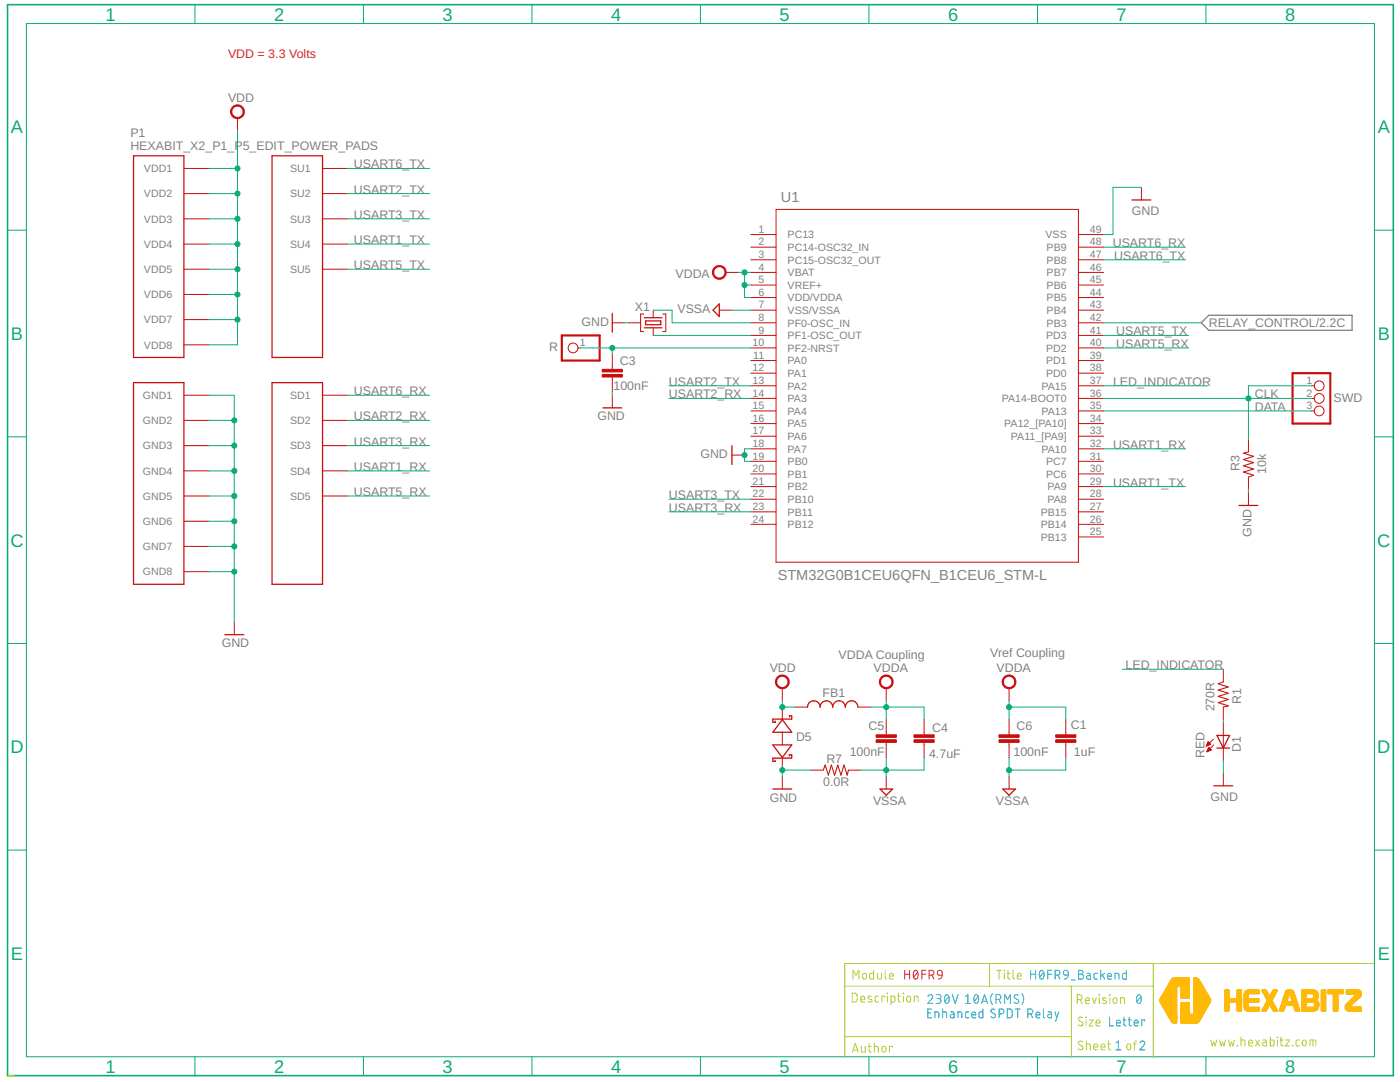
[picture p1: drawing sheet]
<svg xmlns="http://www.w3.org/2000/svg" width="279mm" height="216mm" viewBox="0 0 279 216" stroke-linecap="round" stroke-linejoin="round" font-family="sans-serif">
<defs><g id="words">
<g font-size="3.6" fill="#0dab76">
<text x="21.1" y="4.1">1</text>
<text x="54.7" y="4.1">2</text>
<text x="88.3" y="4.1">3</text>
<text x="122" y="4.1">4</text>
<text x="155.6" y="4.1">5</text>
<text x="189.2" y="4.1">6</text>
<text x="222.8" y="4.1">7</text>
<text x="256.5" y="4.1">8</text>
<text x="2.2" y="26.6">A</text>
<text x="275" y="26.6">A</text>
<text x="2.2" y="67.8">B</text>
<text x="275" y="67.8">B</text>
<text x="2.1" y="109.1">C</text>
<text x="274.9" y="109.1">C</text>
<text x="2.1" y="150.3">D</text>
<text x="274.9" y="150.3">D</text>
<text x="2.2" y="191.5">E</text>
<text x="275" y="191.5">E</text>
<text x="21.1" y="214">1</text>
<text x="54.7" y="214">2</text>
<text x="88.3" y="214">3</text>
<text x="122" y="214">4</text>
<text x="155.6" y="214">5</text>
<text x="189.2" y="214">6</text>
<text x="222.8" y="214">7</text>
<text x="256.5" y="214">8</text>
</g>
<g font-size="2.9" fill="#808080">
<text x="155.9" y="40.3">U1</text>
<text x="155.2" y="115.7">STM32G0B1CEU6QFN_B1CEU6_STM-L</text>
</g>
<text font-size="2.5" fill="#d62525" x="45.5" y="11.6">VDD = 3.3 Volts</text>
<g font-size="2.5" fill="#808080">
<text x="45.5" y="20.4">VDD</text>
<text x="26" y="29.8">HEXABIT_X2_P1_P5_EDIT_POWER_PADS</text>
<text x="26" y="27.3">P1</text>
<text x="70.6" y="33.6">USART6_TX</text>
<text x="70.6" y="38.6">USART2_TX</text>
<text x="70.6" y="43.7">USART3_TX</text>
<text x="225.9" y="42.9">GND</text>
<text x="70.6" y="53.7">USART5_TX</text>
<text x="70.6" y="48.7">USART1_TX</text>
<text x="222.1" y="49.3">USART6_RX</text>
<text x="222.4" y="51.8">USART6_TX</text>
<text x="134.8" y="55.5">VDDA</text>
<text x="116.1" y="65">GND</text>
<text x="126.7" y="62.1">X1</text>
<text x="135.2" y="62.4">VSSA</text>
<text x="241.2" y="65.3">RELAY_CONTROL/2.2C</text>
<text x="109.6" y="70.1">R</text>
<text x="222.8" y="66.9">USART5_TX</text>
<text x="222.8" y="69.4">USART5_RX</text>
<text x="122.4" y="77.9">100nF</text>
<text x="123.7" y="72.8">C3</text>
<text x="133.5" y="77">USART2_TX</text>
<text x="222.1" y="77">LED_INDICATOR</text>
<text x="70.6" y="83.9">USART2_RX</text>
<text x="70.6" y="78.9">USART6_RX</text>
<text x="119.2" y="83.9">GND</text>
<text x="133.5" y="79.5">USART2_RX</text>
<text x="250.4" y="79.5">CLK</text>
<text x="250.4" y="82">DATA</text>
<text x="266.1" y="80.1">SWD</text>
<text x="70.6" y="88.9">USART3_RX</text>
<text x="222.1" y="89.6">USART1_RX</text>
<text x="70.6" y="93.9">USART1_RX</text>
<text x="139.8" y="91.4">GND</text>
<text x="247.4" y="93.9" transform="rotate(-90 247.4 93.9)">R3</text>
<text x="252.7" y="94.6" transform="rotate(-90 252.7 94.6)">10k</text>
<text x="70.6" y="99">USART5_RX</text>
<text x="133.5" y="99.6">USART3_TX</text>
<text x="222.1" y="97.1">USART1_TX</text>
<text x="133.5" y="102.1">USART3_RX</text>
<text x="249.8" y="107.1" transform="rotate(-90 249.8 107.1)">GND</text>
<text x="44.2" y="129.1">GND</text>
<text x="167.4" y="131.5">VDDA Coupling</text>
<text x="197.6" y="131">Vref Coupling</text>
<text x="153.6" y="134.2">VDD</text>
<text x="174.4" y="134.2">VDDA</text>
<text x="198.9" y="134.2">VDDA</text>
<text x="224.6" y="133.5">LED_INDICATOR</text>
<text x="164.2" y="139.1">FB1</text>
<text x="242.4" y="142" transform="rotate(-90 242.4 142)">270R</text>
<text x="247.7" y="140.5" transform="rotate(-90 247.7 140.5)">R1</text>
<text x="158.9" y="147.9">D5</text>
<text x="173.4" y="145.7">C5</text>
<text x="186" y="146">C4</text>
<text x="202.9" y="145.7">C6</text>
<text x="213.7" y="145.5">C1</text>
<text x="164.9" y="152.2">R7</text>
<text x="169.6" y="150.8">100nF</text>
<text x="185.4" y="151.3">4.7uF</text>
<text x="202.3" y="150.8">100nF</text>
<text x="214.3" y="150.9">1uF</text>
<text x="240.4" y="151.3" transform="rotate(-90 240.4 151.3)">RED</text>
<text x="247.6" y="150" transform="rotate(-90 247.6 150)">D1</text>
<text x="153.6" y="159.9">GND</text>
<text x="164.3" y="156.9">0.0R</text>
<text x="174.2" y="160.6">VSSA</text>
<text x="198.7" y="160.6">VSSA</text>
<text x="241.6" y="159.8">GND</text>
</g>
<g font-size="2.1" fill="#808080">
<text x="28.7" y="34.4">VDD1</text>
<text x="57.9" y="34.4">SU1</text>
<text x="28.7" y="39.4">VDD2</text>
<text x="57.9" y="39.4">SU2</text>
<text x="28.7" y="44.4">VDD3</text>
<text x="57.9" y="44.4">SU3</text>
<text x="151.4" y="46.5">1</text>
<text x="157.2" y="47.6">PC13</text>
<text x="208.6" y="47.6">VSS</text>
<text x="217.5" y="46.5">49</text>
<text x="28.7" y="49.4">VDD4</text>
<text x="57.9" y="49.4">SU4</text>
<text x="151.4" y="49">2</text>
<text x="151.4" y="51.5">3</text>
<text x="151.4" y="54">4</text>
<text x="157.2" y="50.1">PC14-OSC32_IN</text>
<text x="157.2" y="52.6">PC15-OSC32_OUT</text>
<text x="208.9" y="52.6">PB8</text>
<text x="208.9" y="50.1">PB9</text>
<text x="217.5" y="54">46</text>
<text x="217.5" y="51.5">47</text>
<text x="217.5" y="49">48</text>
<text x="28.7" y="54.5">VDD5</text>
<text x="28.7" y="59.5">VDD6</text>
<text x="57.9" y="54.5">SU5</text>
<text x="151.4" y="56.5">5</text>
<text x="151.4" y="59">6</text>
<text x="157.2" y="55.1">VBAT</text>
<text x="157.2" y="57.6">VREF+</text>
<text x="208.9" y="57.6">PB6</text>
<text x="208.9" y="55.1">PB7</text>
<text x="217.5" y="59">44</text>
<text x="217.5" y="56.5">45</text>
<text x="28.7" y="64.5">VDD7</text>
<text x="151.4" y="61.5">7</text>
<text x="151.4" y="64.1">8</text>
<text x="157.2" y="60.1">VDD/VDDA</text>
<text x="157.2" y="62.6">VSS/VSSA</text>
<text x="157.2" y="65.2">PF0-OSC_IN</text>
<text x="208.9" y="65.2">PB3</text>
<text x="208.9" y="62.6">PB4</text>
<text x="208.9" y="60.1">PB5</text>
<text x="217.5" y="64.1">42</text>
<text x="217.5" y="61.5">43</text>
<text x="28.7" y="69.6">VDD8</text>
<text x="115.7" y="69.1">1</text>
<text x="150.2" y="69.1">10</text>
<text x="150.3" y="71.6">11</text>
<text x="151.4" y="66.6">9</text>
<text x="157.2" y="67.7">PF1-OSC_OUT</text>
<text x="157.2" y="70.2">PF2-NRST</text>
<text x="208.8" y="70.2">PD2</text>
<text x="208.8" y="67.7">PD3</text>
<text x="217.5" y="71.6">39</text>
<text x="217.5" y="69.1">40</text>
<text x="217.5" y="66.6">41</text>
<text x="150.2" y="74.1">12</text>
<text x="150.2" y="76.6">13</text>
<text x="157.2" y="72.7">PA0</text>
<text x="157.2" y="75.2">PA1</text>
<text x="157.2" y="77.7">PA2</text>
<text x="207.8" y="77.7">PA15</text>
<text x="208.8" y="75.2">PD0</text>
<text x="208.8" y="72.7">PD1</text>
<text x="217.5" y="76.6">37</text>
<text x="217.5" y="74.1">38</text>
<text x="260.7" y="76.6">1</text>
<text x="28.5" y="79.6">GND1</text>
<text x="57.9" y="79.6">SD1</text>
<text x="150.2" y="79.1">14</text>
<text x="150.2" y="81.7">15</text>
<text x="157.2" y="80.2">PA3</text>
<text x="157.2" y="82.8">PA4</text>
<text x="199.9" y="80.2">PA14-BOOT0</text>
<text x="207.8" y="82.8">PA13</text>
<text x="217.5" y="81.7">35</text>
<text x="217.5" y="79.1">36</text>
<text x="260.7" y="79.1">2</text>
<text x="260.7" y="81.7">3</text>
<text x="28.5" y="84.6">GND2</text>
<text x="28.5" y="89.7">GND3</text>
<text x="57.9" y="84.6">SD2</text>
<text x="57.9" y="89.7">SD3</text>
<text x="150.2" y="84.2">16</text>
<text x="150.2" y="86.7">17</text>
<text x="150.2" y="89.2">18</text>
<text x="157.2" y="85.3">PA5</text>
<text x="157.2" y="87.8">PA6</text>
<text x="200.4" y="85.3">PA12_[PA10]</text>
<text x="201.7" y="87.8">PA11_[PA9]</text>
<text x="217.5" y="89.2">32</text>
<text x="217.5" y="86.7">33</text>
<text x="217.5" y="84.2">34</text>
<text x="28.5" y="94.7">GND4</text>
<text x="57.9" y="94.7">SD4</text>
<text x="150.2" y="91.7">19</text>
<text x="150.2" y="94.2">20</text>
<text x="157.2" y="90.3">PA7</text>
<text x="157.2" y="92.8">PB0</text>
<text x="157.2" y="95.3">PB1</text>
<text x="207.8" y="90.3">PA10</text>
<text x="208.8" y="95.3">PC6</text>
<text x="208.8" y="92.8">PC7</text>
<text x="217.5" y="94.2">30</text>
<text x="217.5" y="91.7">31</text>
<text x="28.5" y="99.7">GND5</text>
<text x="57.9" y="99.7">SD5</text>
<text x="150.2" y="96.7">21</text>
<text x="150.2" y="99.3">22</text>
<text x="150.2" y="101.8">23</text>
<text x="157.2" y="97.8">PB2</text>
<text x="157.2" y="100.4">PB10</text>
<text x="209" y="100.4">PA8</text>
<text x="209" y="97.8">PA9</text>
<text x="217.5" y="101.8">27</text>
<text x="217.5" y="99.3">28</text>
<text x="217.5" y="96.7">29</text>
<text x="28.5" y="104.8">GND6</text>
<text x="150.2" y="104.3">24</text>
<text x="157.2" y="102.9">PB11</text>
<text x="157.2" y="105.4">PB12</text>
<text x="207.7" y="107.9">PB13</text>
<text x="207.7" y="105.4">PB14</text>
<text x="207.7" y="102.9">PB15</text>
<text x="217.5" y="106.8">25</text>
<text x="217.5" y="104.3">26</text>
<text x="28.5" y="109.8">GND7</text>
<text x="28.5" y="114.8">GND8</text>
</g>
</g></defs>
<path d="M239.7 64.4l1.5-1.5h28.6v3h-28.6z" fill="none" stroke="#808080" stroke-width=".25"/>
<g fill="none" stroke="#c90d0c" stroke-width=".25">
<path d="M26.6 31.1h10.1v40.2h-10.1zM54.3 31.1h10.1v40.2h-10.1zM225.9 39.9h3.8M26.6 76.3h10.1v40.3h-10.1zM54.3 76.3h10.1v40.3h-10.1zM122.2 62.5v3.8M128.6 65.4h3.5M128.6 63.4h3.5M128.8 64h3.1v.8h-3.1zM143.6 60.6v2.6l-1.3-1.3zM120.3 81.4h3.8M146.1 88.9v3.8"/>
<path d="M247.3 100.9h3.7M44.9 126.6h3.7M154.2 157.4h3.8M154.2 148.6h3.8l-1.9 2.6zM154.7 151.7v.2h-.5M154.7 143.9v.2h-.5M156.1 143.6l1.9 2.5h-3.8zM157.5 150.9v-.3h.5v.7h-3.8v.6M157.6 143.1v-.3l.4 .1v.6h-3.8v.6M161.2 141.1a1.26 1.26 0 0 1 1.2-1.3 1.26 1.26 0 0 1 1.3 1.3 1.25 1.25 0 0 1 1.2-1.3 1.25 1.25 0 0 1 1.3 1.3 1.26 1.26 0 0 1 1.2-1.3 1.26 1.26 0 0 1 1.3 1.3 1.26 1.26 0 0 1 1.3-1.3 1.26 1.26 0 0 1 1.2 1.3M175.6 157.4h2.5l-1.2 1.3zM200.1 157.4h2.5l-1.2 1.3z"/>
<path d="M242.3 156.8h3.7M242.9 146.7h2.5l-1.3 2.6zM242.9 149.3h2.5"/>
</g>
<g fill="none" stroke="#c90d0c" stroke-width=".2">
<path d="M36.7 38.6h5M36.7 33.6h5M47.4 23.6v2.5M64.4 38.6h5M64.4 33.6h5M227.8 37.4v2.5M36.7 43.7h5M36.7 48.7h5M36.7 53.7h5M36.7 58.8h5M64.4 43.7h5M64.4 48.7h5"/>
<path d="M64.4 53.7h5M144.8 54.4h2.5M149.8 46.8h5.1M149.8 49.3h5.1M149.8 51.8h5.1M149.8 54.4h5.1M149.8 56.9h5.1M149.8 59.4h5.1M154.9 41.8h60.3v70.4h-60.3zM215.2 46.8h5M215.2 49.3h5M215.2 51.8h5"/>
<path d="M215.2 54.4h5M215.2 56.9h5M215.2 59.4h5M36.7 78.9h5M36.7 63.8h5M36.7 68.8h5M64.4 78.9h5M115.4 69.4h.5M122.2 64.4h2.5M122.2 70.7v3M122.2 75.2v3M122.2 78.9v2.5"/>
<path d="M125.3 64.4h2.5M128.5 62.7h-.7v3.5h.7M130.4 61.9v1.5M130.4 65.4v1.5M132.2 62.7h.7v3.5h-.7M143.6 61.9h2.5M149.8 64.4h5.1M149.8 61.9h5.1M149.8 66.9h5.1M149.8 69.4h5.1M149.8 71.9h5.1M149.8 74.5h5.1"/>
<path d="M149.8 77h5.1M149.8 79.5h5.1M215.2 64.4h5M215.2 61.9h5M215.2 66.9h5M215.2 69.4h5M215.2 71.9h5M215.2 74.5h5M215.2 77h5M215.2 79.5h5M261.7 77h.6M261.7 79.5h.6"/>
<path d="M36.7 83.9h5M36.7 88.9h5M36.7 94h5M36.7 99h5M64.4 83.9h5M64.4 88.9h5M64.4 94h5M64.4 99h5M146.1 90.8h2.5M149.8 82h5.1M149.8 84.5h5.1M149.8 87h5.1"/>
<path d="M149.8 89.6h5.1M149.8 92.1h5.1M149.8 94.6h5.1M149.8 97.1h5.1M149.8 99.6h5.1M215.2 82h5M215.2 84.5h5M215.2 87h5M215.2 89.6h5M215.2 92.1h5M215.2 94.6h5M215.2 97.1h5"/>
<path d="M215.2 99.6h5M249.2 87.7v2.5M249.2 95.2v2.5M249.2 98.3v2.6M261.7 82h.6M36.7 104h5M36.7 109h5M36.7 114.1h5M149.8 102.1h5.1M149.8 104.6h5.1M215.2 102.1h5M215.2 104.6h5"/>
<path d="M215.2 107.1h5M46.8 124.1v2.5M156.1 137.3v2.5M176.9 137.3v2.5M201.4 137.3v2.5M244.1 133.5v2.6M156.1 141.1v2.5M156.1 146.1v2.5M156.1 151.2v2.5M156.1 154.9v2.5M158.6 141.1h2.6M161.8 153.7h2.5"/>
<path d="M169.3 153.7h2.6M171.2 141.1h2.5M176.9 143.6v3M176.9 148.1v3.1M176.9 154.9v2.5M184.4 143.6v3M184.4 148.1v3.1M201.4 143.6v3M201.4 148.1v3.1M201.4 154.9v2.5M212.7 143.6v3M212.7 148.1v3.1"/>
<path d="M240.8 148.8h.2M240.8 148.7h.5M240.9 148.5h.7M240.9 150h.1M240.9 148.4h.6M240.9 149.8h.4M241 148.3h.4M241 149.7h.6M241 148.2h.3M241 149.6h.7M241.1 148.1h.1M241.1 149.5h.5"/>
<path d="M241.1 148l.5 .5-.9 .4zM241.1 149.4h.4M241.2 149.2h.1M241.2 149.1l.5 .5-.8 .4zM242.1 147.5l-1.4 1.4M242.3 148.6l-1.4 1.4M244.1 141.1v2.5M244.1 144.2v7.6M244.1 154.3v2.5"/>
<circle cx="114.4" cy="69.4" r=".97"/>
<circle cx="263.3" cy="77" r=".97"/>
<circle cx="263.3" cy="79.5" r=".97"/>
<circle cx="263.3" cy="82" r=".97"/>
</g>
<g fill="#c90d0c" stroke="#c90d0c" stroke-width=".2">
<path d="M46.4 21.4a1.39 1.39 0 0 1 2.2 .2 1.39 1.39 0 0 1-.9 2.1 1.39 1.39 0 0 1-1.7-1.4h.2a1.14 1.14 0 0 1 1.7-1.1 1.14 1.14 0 0 1 .2 1.9 1.14 1.14 0 0 1-1.8-.5l-.1-.3h-.2z" fill-rule="evenodd"/>
<path d="M175.9 135.1a1.38 1.38 0 0 1 2.2 .2 1.38 1.38 0 0 1-.9 2.1 1.38 1.38 0 0 1-1.7-1.3h.2a1.13 1.13 0 0 1 1.7-1 1.13 1.13 0 0 1 .2 1.9 1.13 1.13 0 0 1-1.8-.7l-.1-.2h-.2z" fill-rule="evenodd"/>
<path d="M155.1 135.1a1.38 1.38 0 0 1 2.2 .2 1.38 1.38 0 0 1-.8 2.1 1.38 1.38 0 0 1-1.8-1.3h.3a1.13 1.13 0 0 1 1.7-1 1.13 1.13 0 0 1 .1 1.9 1.13 1.13 0 0 1-1.8-.7v-.2h-.3z" fill-rule="evenodd"/>
<path d="M142.6 53.4a1.38 1.38 0 0 1 2.1 .2 1.38 1.38 0 0 1-.8 2.1 1.38 1.38 0 0 1-1.7-1.3h.2a1.13 1.13 0 0 1 1.6-1.1 1.13 1.13 0 0 1 .3 1.9 1.13 1.13 0 0 1-1.8-.6l-.1-.2h-.2z" fill-rule="evenodd"/>
<path d="M200.4 135.1a1.38 1.38 0 0 1 2.2 .2 1.38 1.38 0 0 1-.8 2.1 1.38 1.38 0 0 1-1.8-1.3h.3a1.13 1.13 0 0 1 1.5-1.1 1.13 1.13 0 0 1 .3 1.9 1.13 1.13 0 0 1-1.8-.6v-.2h-.3z" fill-rule="evenodd"/>
</g>
<path d="M112.1 66.9h7.6v5h-7.6zM258 74.5h7.5v10h-7.5z" fill="none" stroke="#c90d0c" stroke-width=".42"/>
<path d="M249.2 90.2l-1 .2 2 .7-2 .6 2 .6-2 .6 2 .7-2 .6 2 .6-1 .4M244.1 136.1l-1 .3 2 .7-2 .6 2 .6-2 .7 2 .6-2 .6 2 .6-1 .3M164.3 153.7l.4-1 .6 2 .6-2 .7 2 .6-2 .6 2 .6-2 .7 2 .2-1" fill="none" stroke="#c90d0c" stroke-width=".21"/>
<g fill="#c90d0c" stroke="#c90d0c" stroke-width=".2">
<path d="M120.2 74.7h4v.5h-4z"/>
<path d="M120.2 73.7h4v.5h-4z"/>
<path d="M210.7 147.6h4v.5h-4z"/>
<path d="M210.7 146.6h4v.5h-4z"/>
<path d="M199.4 147.6h4v.5h-4z"/>
<path d="M199.4 146.6h4v.5h-4z"/>
<path d="M174.9 147.6h4v.5h-4z"/>
<path d="M174.9 146.6h4v.5h-4z"/>
<path d="M182.4 147.6h4v.5h-4z"/>
<path d="M182.4 146.6h4v.5h-4z"/>
</g>
<path d="M1.5 .9h276.6v213.7h-276.6z" fill="none" stroke="#0dab76" stroke-width=".32"/>
<g fill="none" stroke="#0dab76" stroke-width=".2">
<path d="M5.3 4.7h269v206.2h-269zM38.9 .9v3.8M72.5 .9v3.8M106.2 .9v3.8M139.8 .9v3.8M173.4 .9v3.8M207.1 .9v3.8M240.7 .9v3.8M41.7 33.6h5.7M41.7 38.6h5.7M47.4 26.1v42.7h-5.7M69.4 33.6h16.3"/>
<path d="M69.4 38.6h16.3M227.8 37.4h-5.7v9.4h-1.9M1.5 45.9h3.8M41.7 58.8h5.7M41.7 43.7h5.7M41.7 48.7h5.7M41.7 53.7h5.7M69.4 43.7h16.3M69.4 48.7h16.3M69.4 53.7h16.3M147.3 54.4h2.5M148.6 54.4v5h1.2"/>
<path d="M148.6 56.9h1.2M220.2 51.8h16.4M220.2 49.3h16.4M274.3 45.9h3.8M41.7 63.8h5.7M41.7 78.9h5.1v45.2M69.4 78.9h16.3M115.9 69.4h33.9M122.2 69.4v1.3M122.2 78.2v.7M124.7 64.4h.6M130.4 61.9h3.7v2.5h15.7"/>
<path d="M130.4 66.9h19.4M133.5 77h16.3M133.5 79.5h16.3M146.1 61.9h3.7M220.2 64.4h19.5M220.2 66.9h17M220.2 69.4h17M220.2 77h20.8M220.2 79.5h41.5M261.7 77h-12.5v10.7M1.5 87.2h3.8M41.7 83.9h5.1"/>
<path d="M41.7 88.9h5.1M41.7 94h5.1M41.7 99h5.1M69.4 83.9h16.3M69.4 88.9h16.3M69.4 94h16.3M69.4 99h16.3M133.5 99.6h16.3M149.8 89.6h-1.2v2.5h1.2M220.2 89.6h16.4M220.2 82h41.5M220.2 97.1h16.4"/>
<path d="M249.2 97.7v.6M274.3 87.2h3.8M41.7 104h5.1M41.7 109h5.1M41.7 114.1h5.1M133.5 102.1h16.3M1.5 128.4h3.8M156.1 139.8v1.3h2.5M176.9 139.8v3.8M201.4 139.8v3.8M224 133.5h20.1M274.3 128.4h3.8"/>
<path d="M161.8 153.7h-5.7v1.2M173.7 141.1h10.7v2.5M176.9 151.2v3.7M184.4 151.2v2.5h-12.5M201.4 141.1h11.3v2.5M201.4 151.2v3.7M212.7 151.2v2.5h-11.3M244.1 143.6v.6M244.1 151.8v2.5M1.5 169.6h3.8M274.3 169.6h3.8M38.9 210.9v3.7"/>
<path d="M72.5 210.9v3.7M106.2 210.9v3.7M139.8 210.9v3.7M173.4 210.9v3.7M207.1 210.9v3.7M240.7 210.9v3.7"/>
</g>
<g fill="#0dab76" stroke="#0dab76" stroke-width=".2">
<circle cx="47.4" cy="33.6" r=".51"/>
<circle cx="47.4" cy="38.6" r=".51"/>
<circle cx="47.4" cy="43.7" r=".51"/>
<circle cx="47.4" cy="48.7" r=".51"/>
<circle cx="47.4" cy="53.7" r=".51"/>
<circle cx="47.4" cy="58.8" r=".51"/>
<circle cx="47.4" cy="63.8" r=".51"/>
<circle cx="156.1" cy="141.1" r=".51"/>
<circle cx="46.8" cy="83.9" r=".51"/>
<circle cx="46.8" cy="88.9" r=".51"/>
<circle cx="46.8" cy="94" r=".51"/>
<circle cx="46.8" cy="99" r=".51"/>
<circle cx="46.8" cy="104" r=".51"/>
<circle cx="46.8" cy="109" r=".51"/>
<circle cx="46.8" cy="114.1" r=".51"/>
<circle cx="156.1" cy="153.7" r=".51"/>
<circle cx="148.6" cy="90.8" r=".51"/>
<circle cx="176.9" cy="141.1" r=".51"/>
<circle cx="148.6" cy="56.9" r=".51"/>
<circle cx="148.6" cy="54.4" r=".51"/>
<circle cx="201.4" cy="141.1" r=".51"/>
<circle cx="201.4" cy="153.7" r=".51"/>
<circle cx="176.9" cy="153.7" r=".51"/>
<circle cx="122.2" cy="69.4" r=".51"/>
<circle cx="249.2" cy="79.5" r=".51"/>
</g>
<g fill="#ffba08" stroke="#ffba08" stroke-width=".2">
<path d="M234.3 204.1l.5 .1z"/>
<path d="M235.7 204.1l3.1 .1z"/>
<path d="M234.1 204.1h.7z"/>
<path d="M235.6 204.1h3.4z"/>
<path d="M234 204l.8 .1z"/>
<path d="M235.7 204l3.4 .1z"/>
<path d="M235.6 204l3.5 .1z"/>
<path d="M233.9 204h.9z"/>
<path d="M235.6 204h3.6z"/>
<path d="M235.7 204h3.5z"/>
<path d="M233.9 203.9l.9 .1z"/>
<path d="M235.7 203.9l3.5 .1z"/>
<path d="M233.8 203.9h1z"/>
<path d="M235.6 203.9h3.6z"/>
<path d="M235.6 203.9h3.7z"/>
<path d="M233.8 203.8l1 .1z"/>
<path d="M235.7 203.8l3.6 .1z"/>
<path d="M233.8 203.8h1z"/>
<path d="M235.7 203.8h3.6z"/>
<path d="M233.7 203.8h1.1z"/>
<path d="M235.7 203.8h3.7z"/>
<path d="M233.7 203.7l1.1 .1z"/>
<path d="M235.7 203.7l3.7 .1z"/>
<path d="M233.7 203.7h1.1z"/>
<path d="M235.6 203.7h3.8z"/>
<path d="M233.7 203.6l1.1 .1z"/>
<path d="M235.6 203.6l3.8 .1z"/>
<path d="M233.6 203.6h1.2z"/>
<path d="M235.6 203.6h3.9z"/>
<path d="M233.6 203.5l1.2 .1z"/>
<path d="M235.7 203.5l3.8 .1z"/>
<path d="M233.6 203.5h1.2z"/>
<path d="M235.7 203.5h3.8z"/>
<path d="M235.6 203.5h3.9z"/>
<path d="M233.6 203.4l1.2 .1z"/>
<path d="M235.6 203.4l3.9 .1z"/>
<path d="M233.5 203.4h1.3z"/>
<path d="M235.6 203.4h3.9z"/>
<path d="M235.6 203.4h4z"/>
<path d="M233.5 203.3l1.3 .1z"/>
<path d="M235.7 203.3l3.9 .1z"/>
<path d="M233.5 203.3h1.3z"/>
<path d="M235.7 203.3h3.9z"/>
<path d="M233.4 203.2l1.5 .1z"/>
<path d="M235.7 203.2l3.9 .1z"/>
<path d="M233.4 203.2h1.5z"/>
<path d="M235.6 203.2h4.1z"/>
<path d="M233.4 203.1l1.5 .1z"/>
<path d="M235.6 203.1l4.1 .1z"/>
<path d="M233.3 203.1l1.6 .1z"/>
<path d="M233.3 203.1h1.6z"/>
<path d="M235.6 203.1h4.2z"/>
<path d="M233.3 203l1.6 .1z"/>
<path d="M235.6 203l4.2 .1z"/>
<path d="M235.7 203l4.1 .1z"/>
<path d="M233.3 203h1.6z"/>
<path d="M235.6 203h4.2z"/>
<path d="M233.3 202.9l1.6 .1z"/>
<path d="M235.6 202.9l4.2 .1z"/>
<path d="M233.3 202.9h1.6z"/>
<path d="M235.6 202.9h4.2z"/>
<path d="M233.2 202.9h1.7z"/>
<path d="M235.6 202.9h4.3z"/>
<path d="M233.2 202.8l1.7 .1z"/>
<path d="M235.6 202.8l4.3 .1z"/>
<path d="M235.7 202.8l4.2 .1z"/>
<path d="M233.2 202.8h1.7z"/>
<path d="M235.7 202.8h4.2z"/>
<path d="M233.1 202.7l1.8 .1z"/>
<path d="M235.7 202.7l4.2 .1z"/>
<path d="M233.1 202.7h1.8z"/>
<path d="M235.7 202.7h4.2z"/>
<path d="M233.1 202.6l1.8 .1z"/>
<path d="M235.6 202.6l4.4 .1z"/>
<path d="M233.1 202.6h1.8z"/>
<path d="M235.6 202.6h4.4z"/>
<path d="M233 202.6h1.9z"/>
<path d="M233 202.5l1.9 .1z"/>
<path d="M235.7 202.5l4.3 .1z"/>
<path d="M233 202.5l1.8 .1z"/>
<path d="M233 202.5h1.8z"/>
<path d="M235.7 202.5h4.4z"/>
<path d="M235.6 202.5h2.1z"/>
<path d="M237.9 202.5h2.2z"/>
<path d="M232.9 202.4l1.9 .1z"/>
<path d="M235.6 202.4l2.1 .1z"/>
<path d="M238 202.4l2.1 .1z"/>
<path d="M232.9 202.4h1.9z"/>
<path d="M235.7 202.4h1.9z"/>
<path d="M238.1 202.4h2z"/>
<path d="M235.6 202.4h2z"/>
<path d="M238.1 202.4h2.1z"/>
<path d="M232.9 202.3l1.9 .1z"/>
<path d="M235.6 202.3l1.9 .1z"/>
<path d="M238.1 202.3l2.1 .1z"/>
<path d="M232.9 202.3h1.9z"/>
<path d="M235.7 202.3h1.8z"/>
<path d="M238.1 202.3h2.1z"/>
<path d="M232.9 202.2l1.9 .1z"/>
<path d="M235.7 202.2l1.8 .1z"/>
<path d="M238.2 202.2l2 .1z"/>
<path d="M235.7 202.2l1.7 .1z"/>
<path d="M232.9 202.2h1.9z"/>
<path d="M235.7 202.2h1.7z"/>
<path d="M238.2 202.2h2z"/>
<path d="M232.8 202.2h2z"/>
<path d="M238.2 202.2h2.1z"/>
<path d="M232.8 202.1l2 .1z"/>
<path d="M235.6 202.1l1.8 .1z"/>
<path d="M238.2 202.1l2.1 .1z"/>
<path d="M232.8 202.1h2z"/>
<path d="M235.6 202.1h1.8z"/>
<path d="M238.2 202.1h2.1z"/>
<path d="M232.7 202.1h2.1z"/>
<path d="M232.7 202l2.1 .1z"/>
<path d="M235.6 202l1.8 .1z"/>
<path d="M238.3 202l2 .1z"/>
<path d="M232.7 202h2.1z"/>
<path d="M235.6 202h1.8z"/>
<path d="M238.3 202h2z"/>
<path d="M238.3 202h2.1z"/>
<path d="M232.7 201.9l2.1 .1z"/>
<path d="M235.6 201.9l1.8 .1z"/>
<path d="M238.2 201.9l2.2 .1z"/>
<path d="M232.6 201.9h2.2z"/>
<path d="M235.6 201.9h1.8z"/>
<path d="M238.2 201.9h2.2z"/>
<path d="M232.6 201.8l2.2 .1z"/>
<path d="M235.6 201.8l1.8 .1z"/>
<path d="M238.2 201.8l2.2 .1z"/>
<path d="M232.6 201.8h2.2z"/>
<path d="M235.6 201.8h1.8z"/>
<path d="M238.2 201.8h2.3z"/>
<path d="M238.3 201.8h2.2z"/>
<path d="M232.6 201.7l2.2 .1z"/>
<path d="M235.6 201.7l1.8 .1z"/>
<path d="M238.3 201.7l2.2 .1z"/>
<path d="M232.6 201.7h2.2z"/>
<path d="M235.6 201.7h1.8z"/>
<path d="M238.2 201.7h2.3z"/>
<path d="M244.5 201.7h.8z"/>
<path d="M246.9 201.7h.9z"/>
<path d="M248.8 201.7h2.5z"/>
<path d="M251.8 201.7h.9z"/>
<path d="M254.1 201.7h.8z"/>
<path d="M255.3 201.7h.9z"/>
<path d="M258.5 201.7h.9z"/>
<path d="M259.8 201.7h2.5z"/>
<path d="M263.7 201.7h.8z"/>
<path d="M266.1 201.7h.9z"/>
<path d="M269 201.7h2.7z"/>
<path d="M248.7 201.7h2.7z"/>
<path d="M259.8 201.7h2.7z"/>
<path d="M263.7 201.7h.9z"/>
<path d="M268.9 201.7h2.8z"/>
<path d="M232.5 201.6l2.3 .1z"/>
<path d="M235.6 201.6l1.8 .1z"/>
<path d="M238.2 201.6l2.4 .1z"/>
<path d="M244.5 201.6l.8 .1z"/>
<path d="M246.9 201.6l.9 .1z"/>
<path d="M248.6 201.6l2.8 .1z"/>
<path d="M251.8 201.6l.9 .1z"/>
<path d="M254.1 201.6l.9 .1z"/>
<path d="M255.3 201.6l1 .1z"/>
<path d="M258.5 201.6l.9 .1z"/>
<path d="M259.8 201.6l2.8 .1z"/>
<path d="M263.7 201.6l.9 .1z"/>
<path d="M266.1 201.6l.9 .1z"/>
<path d="M268.8 201.6l2.9 .1z"/>
<path d="M251.9 201.6l.8 .1z"/>
<path d="M254 201.6l.9 .1z"/>
<path d="M255.3 201.6l.9 .1z"/>
<path d="M232.5 201.6h2.3z"/>
<path d="M235.6 201.6h1.8z"/>
<path d="M238.2 201.6h2.4z"/>
<path d="M244.5 201.6h.8z"/>
<path d="M246.9 201.6h.9z"/>
<path d="M248.6 201.6h2.8z"/>
<path d="M251.9 201.6h.9z"/>
<path d="M254 201.6h.9z"/>
<path d="M255.3 201.6h1z"/>
<path d="M258.5 201.6h.9z"/>
<path d="M259.8 201.6h2.9z"/>
<path d="M263.7 201.6h.9z"/>
<path d="M266.1 201.6h.9z"/>
<path d="M268.7 201.6h3z"/>
<path d="M232.5 201.5l2.3 .1z"/>
<path d="M235.6 201.5l1.8 .1z"/>
<path d="M238.3 201.5l2.3 .1z"/>
<path d="M244.5 201.5l.8 .1z"/>
<path d="M246.9 201.5l.9 .1z"/>
<path d="M248.5 201.5l2.8 .1z"/>
<path d="M251.9 201.5l.9 .1z"/>
<path d="M254 201.5l.9 .1z"/>
<path d="M255.3 201.5l1 .1z"/>
<path d="M258.5 201.5l.9 .1z"/>
<path d="M259.8 201.5l2.9 .1z"/>
<path d="M263.7 201.5l.9 .1z"/>
<path d="M266.1 201.5l.9 .1z"/>
<path d="M268.7 201.5l3 .1z"/>
<path d="M232.5 201.5h2.3z"/>
<path d="M235.6 201.5h1.8z"/>
<path d="M238.3 201.5h2.3z"/>
<path d="M244.5 201.5h.8z"/>
<path d="M246.9 201.5h.9z"/>
<path d="M248.5 201.5h2.8z"/>
<path d="M251.9 201.5h.9z"/>
<path d="M254 201.5h.8z"/>
<path d="M255.4 201.5h.9z"/>
<path d="M258.5 201.5h.9z"/>
<path d="M259.8 201.5h3z"/>
<path d="M263.7 201.5h.9z"/>
<path d="M266.1 201.5h.9z"/>
<path d="M268.6 201.5h3.1z"/>
<path d="M232.4 201.5h2.4z"/>
<path d="M238.3 201.5h2.4z"/>
<path d="M248.5 201.5h2.9z"/>
<path d="M258.4 201.5h1z"/>
<path d="M232.4 201.4l2.4 .1z"/>
<path d="M235.6 201.4l1.8 .1z"/>
<path d="M238.2 201.4l2.5 .1z"/>
<path d="M244.5 201.4l.8 .1z"/>
<path d="M246.9 201.4l.9 .1z"/>
<path d="M248.4 201.4l3 .1z"/>
<path d="M251.9 201.4l1 .1z"/>
<path d="M253.9 201.4l.9 .1z"/>
<path d="M255.4 201.4l.9 .1z"/>
<path d="M258.4 201.4l.9 .1z"/>
<path d="M259.8 201.4l3.1 .1z"/>
<path d="M263.7 201.4l.9 .1z"/>
<path d="M266.1 201.4l.9 .1z"/>
<path d="M268.6 201.4l3.1 .1z"/>
<path d="M232.4 201.4h2.4z"/>
<path d="M235.6 201.4h1.8z"/>
<path d="M238.2 201.4h2.5z"/>
<path d="M244.5 201.4h.8z"/>
<path d="M246.9 201.4h.9z"/>
<path d="M248.4 201.4h2.9z"/>
<path d="M252 201.4h.9z"/>
<path d="M253.9 201.4h.9z"/>
<path d="M255.4 201.4h.9z"/>
<path d="M258.4 201.4h.9z"/>
<path d="M259.8 201.4h3.1z"/>
<path d="M263.7 201.4h.9z"/>
<path d="M266.1 201.4h.9z"/>
<path d="M268.6 201.4h3.1z"/>
<path d="M232.3 201.4h2.5z"/>
<path d="M259.8 201.4h3.2z"/>
<path d="M268.5 201.4h3.2z"/>
<path d="M232.3 201.3l2.5 .1z"/>
<path d="M235.6 201.3l1.8 .1z"/>
<path d="M238.2 201.3l2.5 .1z"/>
<path d="M244.5 201.3l.8 .1z"/>
<path d="M246.9 201.3l.9 .1z"/>
<path d="M248.4 201.3l2.9 .1z"/>
<path d="M252 201.3l.9 .1z"/>
<path d="M253.9 201.3l.9 .1z"/>
<path d="M255.4 201.3l.9 .1z"/>
<path d="M258.4 201.3l.9 .1z"/>
<path d="M259.8 201.3l3.2 .1z"/>
<path d="M263.7 201.3l.9 .1z"/>
<path d="M266.1 201.3l.9 .1z"/>
<path d="M268.5 201.3l3.2 .1z"/>
<path d="M238.3 201.3l2.4 .1z"/>
<path d="M248.3 201.3l3.1 .1z"/>
<path d="M232.3 201.3h2.5z"/>
<path d="M235.6 201.3h1.8z"/>
<path d="M238.3 201.3h2.4z"/>
<path d="M244.5 201.3h.8z"/>
<path d="M246.9 201.3h.9z"/>
<path d="M248.3 201.3h3.1z"/>
<path d="M252 201.3h.9z"/>
<path d="M253.9 201.3h.8z"/>
<path d="M255.5 201.3h.8z"/>
<path d="M258.4 201.3h.9z"/>
<path d="M259.8 201.3h3.2z"/>
<path d="M263.7 201.3h.9z"/>
<path d="M266.1 201.3h.9z"/>
<path d="M268.5 201.3h3.2z"/>
<path d="M238.3 201.3h2.5z"/>
<path d="M252.1 201.3h.8z"/>
<path d="M258.3 201.3h1z"/>
<path d="M232.3 201.2l2.5 .1z"/>
<path d="M235.6 201.2l1.8 .1z"/>
<path d="M238.3 201.2l2.5 .1z"/>
<path d="M244.5 201.2l.8 .1z"/>
<path d="M246.9 201.2l.9 .1z"/>
<path d="M248.3 201.2l3.1 .1z"/>
<path d="M252.1 201.2l.8 .1z"/>
<path d="M253.8 201.2l.9 .1z"/>
<path d="M255.5 201.2l.9 .1z"/>
<path d="M258.3 201.2l1 .1z"/>
<path d="M259.8 201.2l3.2 .1z"/>
<path d="M263.7 201.2l.9 .1z"/>
<path d="M266.1 201.2l.9 .1z"/>
<path d="M268.5 201.2l3.2 .1z"/>
<path d="M232.3 201.2h2.5z"/>
<path d="M235.6 201.2h1.8z"/>
<path d="M238.2 201.2h2.6z"/>
<path d="M244.5 201.2h.8z"/>
<path d="M246.9 201.2h.9z"/>
<path d="M248.3 201.2h3.1z"/>
<path d="M252.1 201.2h.9z"/>
<path d="M253.8 201.2h.9z"/>
<path d="M255.5 201.2h.9z"/>
<path d="M258.3 201.2h1z"/>
<path d="M259.8 201.2h3.3z"/>
<path d="M263.7 201.2h.9z"/>
<path d="M266.1 201.2h.9z"/>
<path d="M268.5 201.2h3.2z"/>
<path d="M232.2 201.1l2.6 .1z"/>
<path d="M235.6 201.1l1.8 .1z"/>
<path d="M238.2 201.1l2.6 .1z"/>
<path d="M244.5 201.1l.8 .1z"/>
<path d="M246.9 201.1l.9 .1z"/>
<path d="M248.3 201.1l3.1 .1z"/>
<path d="M252.1 201.1l.9 .1z"/>
<path d="M253.8 201.1l.9 .1z"/>
<path d="M255.5 201.1l.9 .1z"/>
<path d="M258.3 201.1l.9 .1z"/>
<path d="M259.8 201.1l3.3 .1z"/>
<path d="M263.7 201.1l.9 .1z"/>
<path d="M266.1 201.1l.9 .1z"/>
<path d="M268.5 201.1l3.2 .1z"/>
<path d="M232.2 201.1h2.6z"/>
<path d="M235.6 201.1h1.8z"/>
<path d="M238.2 201.1h2.7z"/>
<path d="M244.5 201.1h.8z"/>
<path d="M246.9 201.1h.9z"/>
<path d="M248.3 201.1h3.1z"/>
<path d="M252.1 201.1h.9z"/>
<path d="M253.8 201.1h.9z"/>
<path d="M255.5 201.1h.9z"/>
<path d="M258.3 201.1h.9z"/>
<path d="M259.8 201.1h3.3z"/>
<path d="M263.7 201.1h.9z"/>
<path d="M266.1 201.1h.9z"/>
<path d="M268.5 201.1h3.2z"/>
<path d="M253.7 201.1h1z"/>
<path d="M232.2 201l2.6 .1z"/>
<path d="M235.6 201l1.8 .1z"/>
<path d="M238.2 201l2.7 .1z"/>
<path d="M244.5 201l.8 .1z"/>
<path d="M246.9 201l.9 .1z"/>
<path d="M248.3 201l3.1 .1z"/>
<path d="M252.2 201l.8 .1z"/>
<path d="M253.7 201l.9 .1z"/>
<path d="M255.5 201l.9 .1z"/>
<path d="M258.3 201l.9 .1z"/>
<path d="M259.8 201l3.3 .1z"/>
<path d="M263.7 201l.9 .1z"/>
<path d="M266.1 201l.9 .1z"/>
<path d="M268.5 201l3.2 .1z"/>
<path d="M238.3 201l2.6 .1z"/>
<path d="M252.2 201l.9 .1z"/>
<path d="M232.2 201h2.6z"/>
<path d="M235.6 201h1.8z"/>
<path d="M238.2 201h2.7z"/>
<path d="M244.5 201h.8z"/>
<path d="M246.9 201h.9z"/>
<path d="M248.3 201h3z"/>
<path d="M252.2 201h.9z"/>
<path d="M253.7 201h.9z"/>
<path d="M255.5 201h1z"/>
<path d="M258.3 201h.9z"/>
<path d="M259.8 201h3.3z"/>
<path d="M263.7 201h.9z"/>
<path d="M266.1 201h.9z"/>
<path d="M268.5 201h3.2z"/>
<path d="M232.1 201h2.7z"/>
<path d="M248.3 201h.9z"/>
<path d="M255.6 201h.9z"/>
<path d="M259.8 201h.9z"/>
<path d="M262.2 201h.9z"/>
<path d="M232.1 200.9l2.7 .1z"/>
<path d="M235.6 200.9l1.8 .1z"/>
<path d="M238.2 200.9l2.8 .1z"/>
<path d="M244.5 200.9l.8 .1z"/>
<path d="M246.9 200.9l.9 .1z"/>
<path d="M248.3 200.9l.9 .1z"/>
<path d="M252.2 200.9l.9 .1z"/>
<path d="M253.7 200.9l.9 .1z"/>
<path d="M255.6 200.9l.9 .1z"/>
<path d="M258.2 200.9l1 .1z"/>
<path d="M259.8 200.9l.9 .1z"/>
<path d="M262.2 200.9l.9 .1z"/>
<path d="M263.7 200.9l.9 .1z"/>
<path d="M266.1 200.9l.9 .1z"/>
<path d="M268.5 200.9l1 .1z"/>
<path d="M232.1 200.9h2.7z"/>
<path d="M235.6 200.9h1.8z"/>
<path d="M238.2 200.9h2.8z"/>
<path d="M244.5 200.9h.8z"/>
<path d="M246.9 200.9h.9z"/>
<path d="M248.3 200.9h.9z"/>
<path d="M252.3 200.9h.9z"/>
<path d="M253.6 200.9h.9z"/>
<path d="M255.5 200.9h1z"/>
<path d="M258.2 200.9h.9z"/>
<path d="M259.8 200.9h.9z"/>
<path d="M262.3 200.9h.9z"/>
<path d="M263.7 200.9h.9z"/>
<path d="M266.1 200.9h.9z"/>
<path d="M268.5 200.9h.9z"/>
<path d="M255.6 200.9h.9z"/>
<path d="M232.1 200.8l2.7 .1z"/>
<path d="M235.6 200.8l1.8 .1z"/>
<path d="M238.3 200.8l2.7 .1z"/>
<path d="M244.5 200.8l.8 .1z"/>
<path d="M246.9 200.8l.9 .1z"/>
<path d="M248.3 200.8l.9 .1z"/>
<path d="M252.2 200.8l1 .1z"/>
<path d="M253.6 200.8l.9 .1z"/>
<path d="M255.6 200.8l.9 .1z"/>
<path d="M258.2 200.8l.9 .1z"/>
<path d="M259.8 200.8l.9 .1z"/>
<path d="M262.3 200.8l.9 .1z"/>
<path d="M263.7 200.8l.9 .1z"/>
<path d="M266.1 200.8l.9 .1z"/>
<path d="M268.5 200.8l.9 .1z"/>
<path d="M232 200.8h2.8z"/>
<path d="M235.6 200.8h1.8z"/>
<path d="M238.3 200.8h2.7z"/>
<path d="M244.5 200.8h.8z"/>
<path d="M246.9 200.8h.9z"/>
<path d="M248.3 200.8h.9z"/>
<path d="M252.3 200.8h.9z"/>
<path d="M253.6 200.8h.9z"/>
<path d="M255.6 200.8h.9z"/>
<path d="M258.2 200.8h.9z"/>
<path d="M259.8 200.8h.9z"/>
<path d="M262.3 200.8h.9z"/>
<path d="M263.7 200.8h.9z"/>
<path d="M266.1 200.8h.9z"/>
<path d="M268.5 200.8h1z"/>
<path d="M232 200.7l2.8 .1z"/>
<path d="M235.7 200.7l1.7 .1z"/>
<path d="M238.3 200.7l2.7 .1z"/>
<path d="M244.5 200.7l.8 .1z"/>
<path d="M246.9 200.7l.9 .1z"/>
<path d="M248.3 200.7l.9 .1z"/>
<path d="M252.3 200.7l.9 .1z"/>
<path d="M253.6 200.7l.9 .1z"/>
<path d="M255.6 200.7l.9 .1z"/>
<path d="M258.2 200.7l.9 .1z"/>
<path d="M259.8 200.7l.9 .1z"/>
<path d="M262.3 200.7l.9 .1z"/>
<path d="M263.7 200.7l.9 .1z"/>
<path d="M266.1 200.7l.9 .1z"/>
<path d="M268.5 200.7l1 .1z"/>
<path d="M238.3 200.7l2.8 .1z"/>
<path d="M253.5 200.7l1 .1z"/>
<path d="M255.6 200.7l1 .1z"/>
<path d="M262.4 200.7l.8 .1z"/>
<path d="M232 200.7h2.8z"/>
<path d="M235.7 200.7h1.7z"/>
<path d="M238.3 200.7h2.8z"/>
<path d="M244.5 200.7h.8z"/>
<path d="M246.9 200.7h.9z"/>
<path d="M248.3 200.7h.9z"/>
<path d="M252.3 200.7h.9z"/>
<path d="M253.5 200.7h.9z"/>
<path d="M255.6 200.7h1z"/>
<path d="M258.2 200.7h.9z"/>
<path d="M259.8 200.7h.9z"/>
<path d="M262.4 200.7h.8z"/>
<path d="M263.7 200.7h.9z"/>
<path d="M266.1 200.7h.9z"/>
<path d="M268.5 200.7h1z"/>
<path d="M231.9 200.7h2.9z"/>
<path d="M238.2 200.7h2.9z"/>
<path d="M268.5 200.7h1.1z"/>
<path d="M231.9 200.6l2.9 .1z"/>
<path d="M235.7 200.6l1.7 .1z"/>
<path d="M238.2 200.6l3 .1z"/>
<path d="M244.5 200.6l.8 .1z"/>
<path d="M246.9 200.6l.9 .1z"/>
<path d="M248.3 200.6l.9 .1z"/>
<path d="M252.4 200.6l.9 .1z"/>
<path d="M253.5 200.6l.9 .1z"/>
<path d="M255.7 200.6l.9 .1z"/>
<path d="M258.2 200.6l.9 .1z"/>
<path d="M259.8 200.6l.9 .1z"/>
<path d="M262.4 200.6l.8 .1z"/>
<path d="M263.7 200.6l.9 .1z"/>
<path d="M266.1 200.6l.9 .1z"/>
<path d="M268.5 200.6l1.1 .1z"/>
<path d="M231.9 200.6h2.9z"/>
<path d="M235.7 200.6h1.7z"/>
<path d="M238.2 200.6h3z"/>
<path d="M244.5 200.6h.8z"/>
<path d="M246.9 200.6h.9z"/>
<path d="M248.3 200.6h.9z"/>
<path d="M252.4 200.6h.9z"/>
<path d="M253.5 200.6h.9z"/>
<path d="M255.7 200.6h3.4z"/>
<path d="M259.8 200.6h.9z"/>
<path d="M262.4 200.6h.8z"/>
<path d="M263.7 200.6h.9z"/>
<path d="M266.1 200.6h.9z"/>
<path d="M268.5 200.6h1.1z"/>
<path d="M238.3 200.6h2.9z"/>
<path d="M255.7 200.6h3.3z"/>
<path d="M268.5 200.6h1.2z"/>
<path d="M231.9 200.5l2.9 .1z"/>
<path d="M235.7 200.5l1.7 .1z"/>
<path d="M238.3 200.5l2.9 .1z"/>
<path d="M244.5 200.5l.8 .1z"/>
<path d="M246.9 200.5l.9 .1z"/>
<path d="M248.3 200.5l.9 .1z"/>
<path d="M252.4 200.5l.9 .1z"/>
<path d="M253.4 200.5l.9 .1z"/>
<path d="M255.7 200.5l3.3 .1z"/>
<path d="M259.8 200.5l.9 .1z"/>
<path d="M262.4 200.5l.8 .1z"/>
<path d="M263.7 200.5l.9 .1z"/>
<path d="M266.1 200.5l.9 .1z"/>
<path d="M268.5 200.5l1.2 .1z"/>
<path d="M231.9 200.5h2.9z"/>
<path d="M235.7 200.5h1.7z"/>
<path d="M238.3 200.5h2.9z"/>
<path d="M244.5 200.5h.8z"/>
<path d="M246.9 200.5h.9z"/>
<path d="M248.3 200.5h.9z"/>
<path d="M252.5 200.5h.8z"/>
<path d="M253.4 200.5h.9z"/>
<path d="M255.7 200.5h3.3z"/>
<path d="M259.8 200.5h.9z"/>
<path d="M262.4 200.5h.8z"/>
<path d="M263.7 200.5h.9z"/>
<path d="M266.1 200.5h.9z"/>
<path d="M268.6 200.5h1.2z"/>
<path d="M238.2 200.5h3z"/>
<path d="M252.5 200.5h.9z"/>
<path d="M231.8 200.4l3 .1z"/>
<path d="M235.7 200.4l1.7 .1z"/>
<path d="M238.2 200.4l3 .1z"/>
<path d="M244.5 200.4l.8 .1z"/>
<path d="M246.9 200.4l.9 .1z"/>
<path d="M248.3 200.4l.9 .1z"/>
<path d="M252.5 200.4l1.8 .1z"/>
<path d="M255.7 200.4l3.3 .1z"/>
<path d="M259.8 200.4l.9 .1z"/>
<path d="M262.4 200.4l.8 .1z"/>
<path d="M263.7 200.4l.9 .1z"/>
<path d="M266.1 200.4l.9 .1z"/>
<path d="M268.6 200.4l1.2 .1z"/>
<path d="M231.8 200.4h3z"/>
<path d="M235.7 200.4h1.7z"/>
<path d="M238.2 200.4h3.1z"/>
<path d="M244.5 200.4h.8z"/>
<path d="M246.9 200.4h.9z"/>
<path d="M248.3 200.4h.9z"/>
<path d="M252.5 200.4h1.8z"/>
<path d="M255.8 200.4h3.2z"/>
<path d="M259.8 200.4h.9z"/>
<path d="M262.4 200.4h.8z"/>
<path d="M263.7 200.4h.9z"/>
<path d="M266.1 200.4h.9z"/>
<path d="M268.6 200.4h1.3z"/>
<path d="M268.7 200.4h1.2z"/>
<path d="M231.8 200.3l3 .1z"/>
<path d="M235.7 200.3l1.7 .1z"/>
<path d="M238.2 200.3l3.1 .1z"/>
<path d="M244.5 200.3l.8 .1z"/>
<path d="M246.9 200.3l.9 .1z"/>
<path d="M248.3 200.3l.9 .1z"/>
<path d="M252.6 200.3l1.6 .1z"/>
<path d="M255.8 200.3l3.2 .1z"/>
<path d="M259.8 200.3l.9 .1z"/>
<path d="M262.4 200.3l.8 .1z"/>
<path d="M263.7 200.3l.9 .1z"/>
<path d="M266.1 200.3l.9 .1z"/>
<path d="M268.7 200.3l1.2 .1z"/>
<path d="M231.7 200.3h3.1z"/>
<path d="M235.7 200.3h1.7z"/>
<path d="M238.3 200.3h3z"/>
<path d="M244.5 200.3h.8z"/>
<path d="M246.9 200.3h.9z"/>
<path d="M248.3 200.3h.9z"/>
<path d="M252.6 200.3h1.6z"/>
<path d="M255.8 200.3h3.2z"/>
<path d="M259.8 200.3h.9z"/>
<path d="M262.4 200.3h.8z"/>
<path d="M263.7 200.3h.9z"/>
<path d="M266.1 200.3h.9z"/>
<path d="M268.7 200.3h1.3z"/>
<path d="M268.8 200.3h1.2z"/>
<path d="M231.7 200.2l3.1 .1z"/>
<path d="M235.7 200.2l1.7 .1z"/>
<path d="M238.3 200.2l3 .1z"/>
<path d="M244.5 200.2l.8 .1z"/>
<path d="M246.9 200.2l.9 .1z"/>
<path d="M248.3 200.2l.9 .1z"/>
<path d="M252.6 200.2l1.6 .1z"/>
<path d="M255.8 200.2l3.2 .1z"/>
<path d="M259.8 200.2l.9 .1z"/>
<path d="M262.4 200.2l.8 .1z"/>
<path d="M263.7 200.2l.9 .1z"/>
<path d="M266.1 200.2l.9 .1z"/>
<path d="M268.8 200.2l1.2 .1z"/>
<path d="M231.7 200.2h3.1z"/>
<path d="M235.7 200.2h1.7z"/>
<path d="M238.3 200.2h3.1z"/>
<path d="M244.5 200.2h.8z"/>
<path d="M246.9 200.2h.9z"/>
<path d="M248.3 200.2h.9z"/>
<path d="M252.6 200.2h1.5z"/>
<path d="M255.8 200.2h3.1z"/>
<path d="M259.8 200.2h.9z"/>
<path d="M262.4 200.2h.8z"/>
<path d="M263.7 200.2h.9z"/>
<path d="M266.1 200.2h.9z"/>
<path d="M268.8 200.2h1.3z"/>
<path d="M268.9 200.2h1.2z"/>
<path d="M231.6 200.1l3.2 .1z"/>
<path d="M235.7 200.1l1.7 .1z"/>
<path d="M238.2 200.1l3.2 .1z"/>
<path d="M244.5 200.1l.8 .1z"/>
<path d="M246.9 200.1l.9 .1z"/>
<path d="M248.3 200.1l.9 .1z"/>
<path d="M252.6 200.1l1.5 .1z"/>
<path d="M255.8 200.1l3.1 .1z"/>
<path d="M259.8 200.1l.9 .1z"/>
<path d="M262.3 200.1l.9 .1z"/>
<path d="M263.7 200.1l.9 .1z"/>
<path d="M266.1 200.1l.9 .1z"/>
<path d="M268.9 200.1l1.2 .1z"/>
<path d="M268.9 200.1l1.3 .1z"/>
<path d="M231.6 200.1h3.2z"/>
<path d="M235.7 200.1h1.7z"/>
<path d="M238.3 200.1h3.2z"/>
<path d="M244.5 200.1h.8z"/>
<path d="M246.9 200.1h.9z"/>
<path d="M248.3 200.1h.9z"/>
<path d="M252.7 200.1h1.4z"/>
<path d="M255.9 200.1h3z"/>
<path d="M259.8 200.1h.9z"/>
<path d="M262.3 200.1h.8z"/>
<path d="M263.7 200.1h.9z"/>
<path d="M266.1 200.1h.9z"/>
<path d="M269 200.1h1.2z"/>
<path d="M231.6 200l3.2 .1z"/>
<path d="M238.3 200l3.2 .1z"/>
<path d="M244.5 200l.8 .1z"/>
<path d="M246.9 200l.9 .1z"/>
<path d="M248.3 200l.9 .1z"/>
<path d="M252.7 200l1.3 .1z"/>
<path d="M255.9 200l3 .1z"/>
<path d="M259.8 200l.9 .1z"/>
<path d="M262.2 200l.9 .1z"/>
<path d="M263.7 200l.9 .1z"/>
<path d="M266.1 200l.9 .1z"/>
<path d="M269 200l1.2 .1z"/>
<path d="M231.6 200h3.2z"/>
<path d="M238.3 200h3.2z"/>
<path d="M244.4 200h1z"/>
<path d="M246.9 200h.9z"/>
<path d="M248.3 200h.9z"/>
<path d="M252.7 200h1.4z"/>
<path d="M255.9 200h3z"/>
<path d="M259.8 200h1z"/>
<path d="M262.1 200h1z"/>
<path d="M263.7 200h.9z"/>
<path d="M266.1 200h.9z"/>
<path d="M269 200h1.3z"/>
<path d="M231.5 200h3.3z"/>
<path d="M244.5 200h.9z"/>
<path d="M246.8 200h1z"/>
<path d="M252.7 200h1.3z"/>
<path d="M269.1 200h1.2z"/>
<path d="M231.5 199.9l3.3 .1z"/>
<path d="M238.2 199.9l3.3 .1z"/>
<path d="M244.5 199.9l3.3 .1z"/>
<path d="M248.3 199.9l2.9 .1z"/>
<path d="M252.8 199.9l1.2 .1z"/>
<path d="M255.9 199.9l2.9 .1z"/>
<path d="M259.8 199.9l3.3 .1z"/>
<path d="M263.7 199.9l.9 .1z"/>
<path d="M266.1 199.9l.9 .1z"/>
<path d="M269.1 199.9l1.2 .1z"/>
<path d="M231.5 199.9h3.3z"/>
<path d="M238.2 199.9h3.3z"/>
<path d="M244.5 199.9h3.3z"/>
<path d="M248.3 199.9h2.9z"/>
<path d="M252.8 199.9h1.2z"/>
<path d="M255.9 199.9h2.9z"/>
<path d="M259.8 199.9h3.3z"/>
<path d="M263.7 199.9h.9z"/>
<path d="M266.1 199.9h.9z"/>
<path d="M269.1 199.9h1.3z"/>
<path d="M238.2 199.9h3.4z"/>
<path d="M269.2 199.9h1.2z"/>
<path d="M231.5 199.8l3.3 .1z"/>
<path d="M238.2 199.8l3.4 .1z"/>
<path d="M244.5 199.8l3.3 .1z"/>
<path d="M248.3 199.8l2.9 .1z"/>
<path d="M252.8 199.8l1.2 .1z"/>
<path d="M255.9 199.8l2.9 .1z"/>
<path d="M259.8 199.8l3.2 .1z"/>
<path d="M263.7 199.8l.9 .1z"/>
<path d="M266.1 199.8l.9 .1z"/>
<path d="M269.2 199.8l1.3 .1z"/>
<path d="M252.9 199.8l1.1 .1z"/>
<path d="M255.9 199.8l1 .1z"/>
<path d="M257.8 199.8l1 .1z"/>
<path d="M269.3 199.8l1.2 .1z"/>
<path d="M231.5 199.8h3.3z"/>
<path d="M238.2 199.8h3.4z"/>
<path d="M244.5 199.8h3.3z"/>
<path d="M248.3 199.8h2.9z"/>
<path d="M252.9 199.8h1z"/>
<path d="M255.9 199.8h1z"/>
<path d="M257.9 199.8h.9z"/>
<path d="M259.8 199.8h3.2z"/>
<path d="M263.7 199.8h.9z"/>
<path d="M266.1 199.8h.9z"/>
<path d="M269.3 199.8h1.2z"/>
<path d="M231.4 199.7l3.4 .1z"/>
<path d="M238.2 199.7l3.4 .1z"/>
<path d="M244.5 199.7l3.3 .1z"/>
<path d="M248.3 199.7l2.9 .1z"/>
<path d="M252.9 199.7l1 .1z"/>
<path d="M255.9 199.7l1 .1z"/>
<path d="M257.9 199.7l.9 .1z"/>
<path d="M259.8 199.7l3.2 .1z"/>
<path d="M263.7 199.7l.9 .1z"/>
<path d="M266.1 199.7l.9 .1z"/>
<path d="M269.3 199.7l1.3 .1z"/>
<path d="M231.4 199.7h3.4z"/>
<path d="M238.2 199.7h3.4z"/>
<path d="M244.5 199.7h3.3z"/>
<path d="M248.3 199.7h2.9z"/>
<path d="M252.9 199.7h1z"/>
<path d="M255.9 199.7h1z"/>
<path d="M257.9 199.7h.9z"/>
<path d="M259.8 199.7h3.1z"/>
<path d="M263.7 199.7h.9z"/>
<path d="M266.1 199.7h.9z"/>
<path d="M269.4 199.7h1.2z"/>
<path d="M256 199.7h.9z"/>
<path d="M231.4 199.6l3.4 .1z"/>
<path d="M238.2 199.6l3.4 .1z"/>
<path d="M244.5 199.6l3.3 .1z"/>
<path d="M248.3 199.6l2.9 .1z"/>
<path d="M252.9 199.6l1 .1z"/>
<path d="M256 199.6l.9 .1z"/>
<path d="M257.8 199.6l1 .1z"/>
<path d="M259.8 199.6l3 .1z"/>
<path d="M263.7 199.6l.9 .1z"/>
<path d="M266.1 199.6l.9 .1z"/>
<path d="M269.4 199.6l1.3 .1z"/>
<path d="M231.4 199.6h3.4z"/>
<path d="M238.2 199.6h3.4z"/>
<path d="M244.5 199.6h3.3z"/>
<path d="M248.3 199.6h2.9z"/>
<path d="M252.9 199.6h1z"/>
<path d="M256 199.6h.9z"/>
<path d="M257.8 199.6h.9z"/>
<path d="M259.8 199.6h3z"/>
<path d="M263.7 199.6h.9z"/>
<path d="M266.1 199.6h.9z"/>
<path d="M269.5 199.6h1.2z"/>
<path d="M231.4 199.5l3.4 .1z"/>
<path d="M238.2 199.5l3.4 .1z"/>
<path d="M244.5 199.5l3.3 .1z"/>
<path d="M248.3 199.5l2.9 .1z"/>
<path d="M252.9 199.5l1 .1z"/>
<path d="M256 199.5l.9 .1z"/>
<path d="M257.8 199.5l.9 .1z"/>
<path d="M259.8 199.5l3 .1z"/>
<path d="M263.7 199.5l.9 .1z"/>
<path d="M266.1 199.5l.9 .1z"/>
<path d="M269.5 199.5l1.3 .1z"/>
<path d="M259.8 199.5l2.9 .1z"/>
<path d="M269.6 199.5l1.2 .1z"/>
<path d="M231.5 199.5h3.3z"/>
<path d="M238.2 199.5h3.4z"/>
<path d="M244.5 199.5h3.3z"/>
<path d="M248.3 199.5h2.9z"/>
<path d="M252.9 199.5h1z"/>
<path d="M256 199.5h.9z"/>
<path d="M257.8 199.5h.9z"/>
<path d="M259.8 199.5h2.9z"/>
<path d="M263.7 199.5h.9z"/>
<path d="M266.1 199.5h.9z"/>
<path d="M269.6 199.5h1.2z"/>
<path d="M252.8 199.5h1.1z"/>
<path d="M256.1 199.5h.8z"/>
<path d="M259.8 199.5h3z"/>
<path d="M231.5 199.4l3.3 .1z"/>
<path d="M238.2 199.4l3.4 .1z"/>
<path d="M244.5 199.4l3.3 .1z"/>
<path d="M248.3 199.4l2.9 .1z"/>
<path d="M252.8 199.4l1.2 .1z"/>
<path d="M256.1 199.4l.8 .1z"/>
<path d="M257.7 199.4l1 .1z"/>
<path d="M259.8 199.4l3 .1z"/>
<path d="M263.7 199.4l.9 .1z"/>
<path d="M266.1 199.4l.9 .1z"/>
<path d="M269.7 199.4l1.2 .1z"/>
<path d="M231.5 199.4h3.3z"/>
<path d="M238.2 199.4h3.4z"/>
<path d="M244.5 199.4h3.3z"/>
<path d="M248.3 199.4h2.9z"/>
<path d="M252.8 199.4h1.2z"/>
<path d="M256.1 199.4h.9z"/>
<path d="M257.7 199.4h.9z"/>
<path d="M259.8 199.4h3z"/>
<path d="M263.7 199.4h.9z"/>
<path d="M266.1 199.4h.9z"/>
<path d="M269.7 199.4h1.2z"/>
<path d="M231.5 199.3l3.3 .1z"/>
<path d="M238.2 199.3l3.4 .1z"/>
<path d="M244.5 199.3l3.3 .1z"/>
<path d="M248.3 199.3l2.9 .1z"/>
<path d="M252.8 199.3l1.2 .1z"/>
<path d="M256.1 199.3l.9 .1z"/>
<path d="M257.7 199.3l1 .1z"/>
<path d="M259.8 199.3l3.1 .1z"/>
<path d="M263.7 199.3l.9 .1z"/>
<path d="M266.1 199.3l.9 .1z"/>
<path d="M269.7 199.3l1.3 .1z"/>
<path d="M231.5 199.3h3.3z"/>
<path d="M238.2 199.3h3.3z"/>
<path d="M244.5 199.3h3.3z"/>
<path d="M248.3 199.3h2.9z"/>
<path d="M252.8 199.3h1.2z"/>
<path d="M256.1 199.3h.9z"/>
<path d="M257.7 199.3h.9z"/>
<path d="M259.8 199.3h3.1z"/>
<path d="M263.7 199.3h.9z"/>
<path d="M266.1 199.3h.9z"/>
<path d="M269.7 199.3h1.3z"/>
<path d="M231.6 199.3h3.2z"/>
<path d="M269.8 199.3h1.2z"/>
<path d="M231.6 199.2l3.2 .1z"/>
<path d="M238.3 199.2l3.2 .1z"/>
<path d="M244.5 199.2l3.3 .1z"/>
<path d="M248.3 199.2l2.9 .1z"/>
<path d="M252.7 199.2l1.3 .1z"/>
<path d="M256.1 199.2l.9 .1z"/>
<path d="M257.7 199.2l.9 .1z"/>
<path d="M259.8 199.2l3.2 .1z"/>
<path d="M263.7 199.2l.9 .1z"/>
<path d="M266.1 199.2l.9 .1z"/>
<path d="M269.9 199.2l1.2 .1z"/>
<path d="M244.5 199.2l.8 .1z"/>
<path d="M246.9 199.2l.9 .1z"/>
<path d="M248.3 199.2l.9 .1z"/>
<path d="M252.7 199.2l1.4 .1z"/>
<path d="M259.8 199.2l1 .1z"/>
<path d="M261.9 199.2l1.1 .1z"/>
<path d="M231.6 199.2h3.2z"/>
<path d="M238.3 199.2h3.2z"/>
<path d="M244.5 199.2h.8z"/>
<path d="M246.9 199.2h.9z"/>
<path d="M248.3 199.2h.9z"/>
<path d="M252.7 199.2h1.4z"/>
<path d="M256.1 199.2h.9z"/>
<path d="M257.7 199.2h.9z"/>
<path d="M259.8 199.2h.9z"/>
<path d="M261.9 199.2h1.1z"/>
<path d="M263.7 199.2h.9z"/>
<path d="M266.1 199.2h.9z"/>
<path d="M269.9 199.2h1.3z"/>
<path d="M235.7 199.2h1.7z"/>
<path d="M238.2 199.2h3.2z"/>
<path d="M262.1 199.2h.9z"/>
<path d="M231.6 199.1l3.2 .1z"/>
<path d="M235.7 199.1l1.7 .1z"/>
<path d="M238.2 199.1l3.2 .1z"/>
<path d="M244.5 199.1l.8 .1z"/>
<path d="M246.9 199.1l.9 .1z"/>
<path d="M248.3 199.1l.9 .1z"/>
<path d="M252.6 199.1l1.5 .1z"/>
<path d="M256.1 199.1l1 .1z"/>
<path d="M257.7 199.1l.9 .1z"/>
<path d="M259.8 199.1l.9 .1z"/>
<path d="M262.2 199.1l.8 .1z"/>
<path d="M263.7 199.1l.9 .1z"/>
<path d="M266.1 199.1l.9 .1z"/>
<path d="M270 199.1l1.3 .1z"/>
<path d="M231.7 199.1h3.1z"/>
<path d="M235.7 199.1h1.7z"/>
<path d="M238.2 199.1h3.2z"/>
<path d="M244.5 199.1h.8z"/>
<path d="M246.9 199.1h.9z"/>
<path d="M248.3 199.1h.9z"/>
<path d="M252.6 199.1h1.5z"/>
<path d="M256.1 199.1h1z"/>
<path d="M257.7 199.1h.9z"/>
<path d="M259.8 199.1h.9z"/>
<path d="M262.2 199.1h.8z"/>
<path d="M263.7 199.1h.9z"/>
<path d="M266.1 199.1h.9z"/>
<path d="M270 199.1h1.3z"/>
<path d="M238.3 199.1h3.1z"/>
<path d="M257.6 199.1h1z"/>
<path d="M231.7 199l3.1 .1z"/>
<path d="M235.7 199l1.7 .1z"/>
<path d="M238.3 199l3.1 .1z"/>
<path d="M244.5 199l.8 .1z"/>
<path d="M246.9 199l.9 .1z"/>
<path d="M248.3 199l.9 .1z"/>
<path d="M252.6 199l1.6 .1z"/>
<path d="M256.2 199l.9 .1z"/>
<path d="M257.6 199l.9 .1z"/>
<path d="M259.8 199l.9 .1z"/>
<path d="M262.2 199l.8 .1z"/>
<path d="M263.7 199l.9 .1z"/>
<path d="M266.1 199l.9 .1z"/>
<path d="M270.1 199l1.3 .1z"/>
<path d="M231.7 199h3.1z"/>
<path d="M235.7 199h1.7z"/>
<path d="M238.3 199h3z"/>
<path d="M244.5 199h.8z"/>
<path d="M246.9 199h.9z"/>
<path d="M248.3 199h.9z"/>
<path d="M252.6 199h1.6z"/>
<path d="M256.2 199h.9z"/>
<path d="M257.6 199h.9z"/>
<path d="M259.8 199h.9z"/>
<path d="M262.3 199h.8z"/>
<path d="M263.7 199h.9z"/>
<path d="M266.1 199h.9z"/>
<path d="M270.1 199h1.3z"/>
<path d="M231.7 198.9l3.1 .1z"/>
<path d="M235.7 198.9l1.7 .1z"/>
<path d="M238.2 198.9l3.1 .1z"/>
<path d="M244.5 198.9l.8 .1z"/>
<path d="M246.9 198.9l.9 .1z"/>
<path d="M248.3 198.9l.9 .1z"/>
<path d="M252.6 198.9l1.6 .1z"/>
<path d="M256.2 198.9l.9 .1z"/>
<path d="M257.6 198.9l1 .1z"/>
<path d="M259.8 198.9l.9 .1z"/>
<path d="M262.3 198.9l.8 .1z"/>
<path d="M263.7 198.9l.9 .1z"/>
<path d="M266.1 198.9l.9 .1z"/>
<path d="M270.2 198.9l1.2 .1z"/>
<path d="M257.6 198.9l.9 .1z"/>
<path d="M231.8 198.9h3z"/>
<path d="M235.7 198.9h1.7z"/>
<path d="M238.2 198.9h3.1z"/>
<path d="M244.5 198.9h.8z"/>
<path d="M246.9 198.9h.9z"/>
<path d="M248.3 198.9h.9z"/>
<path d="M252.5 198.9h1.7z"/>
<path d="M256.2 198.9h.9z"/>
<path d="M257.6 198.9h.9z"/>
<path d="M259.8 198.9h.9z"/>
<path d="M262.3 198.9h.8z"/>
<path d="M263.7 198.9h.9z"/>
<path d="M266.1 198.9h.9z"/>
<path d="M270.2 198.9h1.3z"/>
<path d="M252.5 198.9h1.8z"/>
<path d="M231.8 198.8l3 .1z"/>
<path d="M235.7 198.8l1.7 .1z"/>
<path d="M238.2 198.8l3.1 .1z"/>
<path d="M244.5 198.8l.8 .1z"/>
<path d="M246.9 198.8l.9 .1z"/>
<path d="M248.3 198.8l.9 .1z"/>
<path d="M252.5 198.8l1.8 .1z"/>
<path d="M256.2 198.8l.9 .1z"/>
<path d="M257.6 198.8l.9 .1z"/>
<path d="M259.8 198.8l.9 .1z"/>
<path d="M262.3 198.8l.8 .1z"/>
<path d="M263.7 198.8l.9 .1z"/>
<path d="M266.1 198.8l.9 .1z"/>
<path d="M270.3 198.8l1.2 .1z"/>
<path d="M231.8 198.8h3z"/>
<path d="M235.7 198.8h1.7z"/>
<path d="M238.2 198.8h3z"/>
<path d="M244.5 198.8h.8z"/>
<path d="M246.9 198.8h.9z"/>
<path d="M248.3 198.8h.9z"/>
<path d="M252.5 198.8h1.8z"/>
<path d="M256.3 198.8h.9z"/>
<path d="M257.6 198.8h.9z"/>
<path d="M259.8 198.8h.9z"/>
<path d="M262.3 198.8h.8z"/>
<path d="M263.7 198.8h.9z"/>
<path d="M266.1 198.8h.9z"/>
<path d="M270.3 198.8h1.2z"/>
<path d="M231.9 198.8h2.9z"/>
<path d="M252.5 198.8h.9z"/>
<path d="M253.4 198.8h.9z"/>
<path d="M270.3 198.8h1.3z"/>
<path d="M231.9 198.7l2.9 .1z"/>
<path d="M235.7 198.7l1.7 .1z"/>
<path d="M238.3 198.7l2.9 .1z"/>
<path d="M244.5 198.7l.8 .1z"/>
<path d="M246.9 198.7l.9 .1z"/>
<path d="M248.3 198.7l.9 .1z"/>
<path d="M252.5 198.7l.8 .1z"/>
<path d="M253.4 198.7l.9 .1z"/>
<path d="M256.3 198.7l.9 .1z"/>
<path d="M257.6 198.7l.9 .1z"/>
<path d="M259.8 198.7l.9 .1z"/>
<path d="M262.3 198.7l.8 .1z"/>
<path d="M263.7 198.7l.9 .1z"/>
<path d="M266.1 198.7l.9 .1z"/>
<path d="M270.4 198.7l1.2 .1z"/>
<path d="M231.9 198.7h2.9z"/>
<path d="M235.7 198.7h1.7z"/>
<path d="M238.3 198.7h2.9z"/>
<path d="M244.5 198.7h.8z"/>
<path d="M246.9 198.7h.9z"/>
<path d="M248.3 198.7h.9z"/>
<path d="M252.4 198.7h.9z"/>
<path d="M253.5 198.7h.9z"/>
<path d="M256.3 198.7h.9z"/>
<path d="M257.5 198.7h.9z"/>
<path d="M259.8 198.7h.9z"/>
<path d="M262.3 198.7h.8z"/>
<path d="M263.7 198.7h.9z"/>
<path d="M266.1 198.7h.9z"/>
<path d="M270.4 198.7h1.2z"/>
<path d="M238.2 198.7h3z"/>
<path d="M270.5 198.7h1.1z"/>
<path d="M231.9 198.6l2.9 .1z"/>
<path d="M235.7 198.6l1.7 .1z"/>
<path d="M238.2 198.6l3 .1z"/>
<path d="M244.5 198.6l.8 .1z"/>
<path d="M246.9 198.6l.9 .1z"/>
<path d="M248.3 198.6l.9 .1z"/>
<path d="M252.4 198.6l.9 .1z"/>
<path d="M253.5 198.6l.9 .1z"/>
<path d="M256.3 198.6l.9 .1z"/>
<path d="M257.5 198.6l.9 .1z"/>
<path d="M259.8 198.6l.9 .1z"/>
<path d="M262.3 198.6l.8 .1z"/>
<path d="M263.7 198.6l.9 .1z"/>
<path d="M266.1 198.6l.9 .1z"/>
<path d="M270.5 198.6l1.2 .1z"/>
<path d="M231.9 198.6h2.9z"/>
<path d="M235.7 198.6h1.7z"/>
<path d="M238.2 198.6h2.9z"/>
<path d="M244.5 198.6h.8z"/>
<path d="M246.9 198.6h.9z"/>
<path d="M248.3 198.6h.9z"/>
<path d="M252.3 198.6h.9z"/>
<path d="M253.5 198.6h.9z"/>
<path d="M256.3 198.6h.9z"/>
<path d="M257.5 198.6h.9z"/>
<path d="M259.8 198.6h.9z"/>
<path d="M262.3 198.6h.8z"/>
<path d="M263.7 198.6h.9z"/>
<path d="M266.1 198.6h.9z"/>
<path d="M270.5 198.6h1.1z"/>
<path d="M232 198.6h2.8z"/>
<path d="M270.6 198.6h1z"/>
<path d="M232 198.5l2.8 .1z"/>
<path d="M235.7 198.5l1.7 .1z"/>
<path d="M238.3 198.5l2.8 .1z"/>
<path d="M244.5 198.5l.8 .1z"/>
<path d="M246.9 198.5l.9 .1z"/>
<path d="M248.3 198.5l.9 .1z"/>
<path d="M252.3 198.5l.9 .1z"/>
<path d="M253.5 198.5l1 .1z"/>
<path d="M256.3 198.5l.9 .1z"/>
<path d="M257.5 198.5l.9 .1z"/>
<path d="M259.8 198.5l.9 .1z"/>
<path d="M262.3 198.5l.8 .1z"/>
<path d="M263.7 198.5l.9 .1z"/>
<path d="M266.1 198.5l.9 .1z"/>
<path d="M270.6 198.5l1.1 .1z"/>
<path d="M232 198.5h2.8z"/>
<path d="M235.7 198.5h1.7z"/>
<path d="M238.3 198.5h2.8z"/>
<path d="M244.5 198.5h.8z"/>
<path d="M246.9 198.5h.9z"/>
<path d="M248.3 198.5h.9z"/>
<path d="M252.3 198.5h.9z"/>
<path d="M253.6 198.5h.8z"/>
<path d="M256.3 198.5h.9z"/>
<path d="M257.5 198.5h.9z"/>
<path d="M259.8 198.5h.9z"/>
<path d="M262.3 198.5h.8z"/>
<path d="M263.7 198.5h.9z"/>
<path d="M266.1 198.5h.9z"/>
<path d="M270.6 198.5h1.1z"/>
<path d="M238.3 198.5h2.7z"/>
<path d="M253.6 198.5h.9z"/>
<path d="M256.4 198.5h.9z"/>
<path d="M262.2 198.5h.9z"/>
<path d="M270.7 198.5h1z"/>
<path d="M232 198.4l2.8 .1z"/>
<path d="M235.7 198.4l1.7 .1z"/>
<path d="M238.2 198.4l2.8 .1z"/>
<path d="M244.5 198.4l.8 .1z"/>
<path d="M246.9 198.4l.9 .1z"/>
<path d="M248.3 198.4l.9 .1z"/>
<path d="M252.3 198.4l.9 .1z"/>
<path d="M253.6 198.4l.9 .1z"/>
<path d="M256.4 198.4l.9 .1z"/>
<path d="M257.5 198.4l.8 .1z"/>
<path d="M259.8 198.4l.9 .1z"/>
<path d="M262.2 198.4l.9 .1z"/>
<path d="M263.7 198.4l.9 .1z"/>
<path d="M266.1 198.4l.9 .1z"/>
<path d="M270.7 198.4l1 .1z"/>
<path d="M232.1 198.4h2.7z"/>
<path d="M235.7 198.4h1.7z"/>
<path d="M238.2 198.4h2.8z"/>
<path d="M244.5 198.4h.8z"/>
<path d="M246.9 198.4h.9z"/>
<path d="M248.3 198.4h.9z"/>
<path d="M252.3 198.4h.9z"/>
<path d="M253.6 198.4h.9z"/>
<path d="M256.4 198.4h.9z"/>
<path d="M257.4 198.4h.9z"/>
<path d="M259.8 198.4h.9z"/>
<path d="M262.1 198.4h1z"/>
<path d="M263.7 198.4h.9z"/>
<path d="M266.1 198.4h.9z"/>
<path d="M270.7 198.4h1z"/>
<path d="M232.1 198.3l2.7 .1z"/>
<path d="M235.7 198.3l1.7 .1z"/>
<path d="M238.2 198.3l2.8 .1z"/>
<path d="M244.5 198.3l.8 .1z"/>
<path d="M246.9 198.3l.9 .1z"/>
<path d="M248.3 198.3l.9 .1z"/>
<path d="M252.2 198.3l1 .1z"/>
<path d="M253.6 198.3l.9 .1z"/>
<path d="M256.4 198.3l.9 .1z"/>
<path d="M257.4 198.3l.9 .1z"/>
<path d="M259.8 198.3l.9 .1z"/>
<path d="M262.1 198.3l1 .1z"/>
<path d="M263.7 198.3l.9 .1z"/>
<path d="M266.1 198.3l.9 .1z"/>
<path d="M270.7 198.3l1 .1z"/>
<path d="M252.2 198.3l.9 .1z"/>
<path d="M253.7 198.3l.9 .1z"/>
<path d="M262 198.3l1.1 .1z"/>
<path d="M268.7 198.3l3 .1z"/>
<path d="M232.1 198.3h2.7z"/>
<path d="M235.7 198.3h1.7z"/>
<path d="M238.2 198.3h2.7z"/>
<path d="M244.5 198.3h.8z"/>
<path d="M246.9 198.3h.9z"/>
<path d="M248.3 198.3h.9z"/>
<path d="M252.2 198.3h.9z"/>
<path d="M253.7 198.3h.9z"/>
<path d="M256.4 198.3h1.9z"/>
<path d="M259.8 198.3h.9z"/>
<path d="M261.9 198.3h1.2z"/>
<path d="M263.7 198.3h.9z"/>
<path d="M266 198.3h1.1z"/>
<path d="M268.7 198.3h3z"/>
<path d="M232.2 198.2l2.6 .1z"/>
<path d="M235.7 198.2l1.7 .1z"/>
<path d="M238.2 198.2l2.7 .1z"/>
<path d="M244.5 198.2l.8 .1z"/>
<path d="M246.9 198.2l.9 .1z"/>
<path d="M248.3 198.2l3 .1z"/>
<path d="M252.2 198.2l.9 .1z"/>
<path d="M253.7 198.2l.9 .1z"/>
<path d="M256.5 198.2l1.8 .1z"/>
<path d="M259.8 198.2l3.3 .1z"/>
<path d="M263.7 198.2l.9 .1z"/>
<path d="M265 198.2l3.1 .1z"/>
<path d="M268.7 198.2l3 .1z"/>
<path d="M232.2 198.2h2.6z"/>
<path d="M235.7 198.2h1.7z"/>
<path d="M238.3 198.2h2.6z"/>
<path d="M244.5 198.2h.8z"/>
<path d="M246.9 198.2h.9z"/>
<path d="M248.3 198.2h3.1z"/>
<path d="M252.2 198.2h.8z"/>
<path d="M253.7 198.2h.9z"/>
<path d="M256.5 198.2h1.8z"/>
<path d="M259.8 198.2h3.2z"/>
<path d="M263.7 198.2h.9z"/>
<path d="M265 198.2h3.1z"/>
<path d="M268.7 198.2h3z"/>
<path d="M238.2 198.2h2.7z"/>
<path d="M253.7 198.2h1z"/>
<path d="M232.2 198.1l2.6 .1z"/>
<path d="M235.7 198.1l1.7 .1z"/>
<path d="M238.2 198.1l2.7 .1z"/>
<path d="M244.5 198.1l.8 .1z"/>
<path d="M246.9 198.1l.9 .1z"/>
<path d="M248.3 198.1l3.1 .1z"/>
<path d="M252.1 198.1l.9 .1z"/>
<path d="M253.8 198.1l.9 .1z"/>
<path d="M256.5 198.1l1.8 .1z"/>
<path d="M259.8 198.1l3.2 .1z"/>
<path d="M263.7 198.1l.9 .1z"/>
<path d="M265 198.1l3.1 .1z"/>
<path d="M268.7 198.1l3 .1z"/>
<path d="M232.2 198.1h2.6z"/>
<path d="M235.7 198.1h1.7z"/>
<path d="M238.2 198.1h2.7z"/>
<path d="M244.5 198.1h.8z"/>
<path d="M246.9 198.1h.9z"/>
<path d="M248.3 198.1h3.1z"/>
<path d="M252.1 198.1h.9z"/>
<path d="M253.7 198.1h1z"/>
<path d="M256.5 198.1h1.8z"/>
<path d="M259.8 198.1h3.2z"/>
<path d="M263.7 198.1h.9z"/>
<path d="M265 198.1h3.1z"/>
<path d="M268.7 198.1h3z"/>
<path d="M232.3 198.1h2.5z"/>
<path d="M238.2 198.1h2.6z"/>
<path d="M248.4 198.1h2.9z"/>
<path d="M253.8 198.1h.9z"/>
<path d="M232.3 198l2.5 .1z"/>
<path d="M235.7 198l1.7 .1z"/>
<path d="M238.2 198l2.6 .1z"/>
<path d="M244.5 198l.8 .1z"/>
<path d="M246.9 198l.9 .1z"/>
<path d="M248.4 198l2.9 .1z"/>
<path d="M252.1 198l.8 .1z"/>
<path d="M253.8 198l.9 .1z"/>
<path d="M256.5 198l1.8 .1z"/>
<path d="M259.8 198l3.2 .1z"/>
<path d="M263.7 198l.9 .1z"/>
<path d="M265 198l3.1 .1z"/>
<path d="M268.7 198l3 .1z"/>
<path d="M238.3 198l2.5 .1z"/>
<path d="M256.6 198l1.6 .1z"/>
<path d="M232.3 198h2.5z"/>
<path d="M235.7 198h1.7z"/>
<path d="M238.3 198h2.4z"/>
<path d="M244.5 198h.8z"/>
<path d="M246.9 198h.9z"/>
<path d="M248.4 198h2.9z"/>
<path d="M252 198h.9z"/>
<path d="M253.9 198h.8z"/>
<path d="M256.6 198h1.6z"/>
<path d="M259.8 198h3.2z"/>
<path d="M263.7 198h.9z"/>
<path d="M265 198h3.1z"/>
<path d="M268.7 198h3z"/>
<path d="M232.3 197.9l2.5 .1z"/>
<path d="M235.7 197.9l1.7 .1z"/>
<path d="M238.2 197.9l2.5 .1z"/>
<path d="M244.5 197.9l.8 .1z"/>
<path d="M246.9 197.9l.9 .1z"/>
<path d="M248.4 197.9l2.9 .1z"/>
<path d="M252 197.9l.9 .1z"/>
<path d="M253.9 197.9l.9 .1z"/>
<path d="M256.6 197.9l1.6 .1z"/>
<path d="M259.8 197.9l3.1 .1z"/>
<path d="M263.7 197.9l.9 .1z"/>
<path d="M265 197.9l3.1 .1z"/>
<path d="M268.7 197.9l2.9 .1z"/>
<path d="M232.3 197.9h2.5z"/>
<path d="M235.7 197.9h1.7z"/>
<path d="M238.2 197.9h2.5z"/>
<path d="M244.5 197.9h.8z"/>
<path d="M246.9 197.9h.9z"/>
<path d="M248.4 197.9h3z"/>
<path d="M252 197.9h.9z"/>
<path d="M253.9 197.9h.9z"/>
<path d="M256.5 197.9h1.7z"/>
<path d="M259.8 197.9h3.1z"/>
<path d="M263.7 197.9h.9z"/>
<path d="M265 197.9h3.1z"/>
<path d="M268.7 197.9h2.9z"/>
<path d="M232.4 197.8l2.4 .1z"/>
<path d="M235.7 197.8l1.7 .1z"/>
<path d="M238.2 197.8l2.5 .1z"/>
<path d="M244.5 197.8l.8 .1z"/>
<path d="M246.9 197.8l.9 .1z"/>
<path d="M248.5 197.8l2.9 .1z"/>
<path d="M252 197.8l.9 .1z"/>
<path d="M253.9 197.8l.9 .1z"/>
<path d="M256.6 197.8l1.6 .1z"/>
<path d="M259.8 197.8l3 .1z"/>
<path d="M263.7 197.8l.9 .1z"/>
<path d="M265 197.8l3.1 .1z"/>
<path d="M268.7 197.8l2.9 .1z"/>
<path d="M232.4 197.8h2.4z"/>
<path d="M235.7 197.8h1.7z"/>
<path d="M238.2 197.8h2.5z"/>
<path d="M244.5 197.8h.8z"/>
<path d="M246.9 197.8h.9z"/>
<path d="M248.5 197.8h2.8z"/>
<path d="M252 197.8h.8z"/>
<path d="M253.9 197.8h.9z"/>
<path d="M256.6 197.8h1.5z"/>
<path d="M259.8 197.8h3z"/>
<path d="M263.7 197.8h.9z"/>
<path d="M265 197.8h3.1z"/>
<path d="M268.7 197.8h2.9z"/>
<path d="M238.3 197.8h2.4z"/>
<path d="M251.9 197.8h.9z"/>
<path d="M254 197.8h.8z"/>
<path d="M232.5 197.7l2.3 .1z"/>
<path d="M235.7 197.7l1.7 .1z"/>
<path d="M238.3 197.7l2.3 .1z"/>
<path d="M244.5 197.7l.8 .1z"/>
<path d="M246.9 197.7l.9 .1z"/>
<path d="M248.6 197.7l2.8 .1z"/>
<path d="M251.9 197.7l.9 .1z"/>
<path d="M254 197.7l.9 .1z"/>
<path d="M256.6 197.7l1.5 .1z"/>
<path d="M259.8 197.7l2.9 .1z"/>
<path d="M263.7 197.7l.9 .1z"/>
<path d="M265 197.7l3.1 .1z"/>
<path d="M268.7 197.7l2.8 .1z"/>
<path d="M238.2 197.7l2.4 .1z"/>
<path d="M232.5 197.7h2.3z"/>
<path d="M235.7 197.7h1.7z"/>
<path d="M238.2 197.7h2.4z"/>
<path d="M244.5 197.7h.8z"/>
<path d="M246.9 197.7h.9z"/>
<path d="M248.6 197.7h2.8z"/>
<path d="M251.9 197.7h.9z"/>
<path d="M254 197.7h.9z"/>
<path d="M256.7 197.7h1.3z"/>
<path d="M259.8 197.7h2.9z"/>
<path d="M263.7 197.7h.9z"/>
<path d="M265 197.7h3.1z"/>
<path d="M268.7 197.7h2.8z"/>
<path d="M248.7 197.7h2.6z"/>
<path d="M251.8 197.7h1z"/>
<path d="M259.8 197.7h2.8z"/>
<path d="M268.7 197.7h2.7z"/>
<path d="M232.5 197.6l2.3 .1z"/>
<path d="M235.7 197.6l1.7 .1z"/>
<path d="M238.2 197.6l2.4 .1z"/>
<path d="M244.5 197.6l.8 .1z"/>
<path d="M246.9 197.6l.9 .1z"/>
<path d="M248.7 197.6l2.7 .1z"/>
<path d="M251.8 197.6l.9 .1z"/>
<path d="M254 197.6l1 .1z"/>
<path d="M256.8 197.6l1.2 .1z"/>
<path d="M259.8 197.6l2.7 .1z"/>
<path d="M263.7 197.6l.9 .1z"/>
<path d="M265 197.6l3.1 .1z"/>
<path d="M268.7 197.6l2.7 .1z"/>
<path d="M232.6 197.6h2.2z"/>
<path d="M235.7 197.6h1.7z"/>
<path d="M238.2 197.6h2.4z"/>
<path d="M244.5 197.6h.8z"/>
<path d="M246.9 197.6h.9z"/>
<path d="M248.9 197.6h2.5z"/>
<path d="M251.8 197.6h.9z"/>
<path d="M254.1 197.6h.9z"/>
<path d="M256.9 197.6h1z"/>
<path d="M259.8 197.6h2.6z"/>
<path d="M263.7 197.6h.9z"/>
<path d="M265 197.6h3.1z"/>
<path d="M268.7 197.6h2.6z"/>
<path d="M232.6 197.5l2.2 .1z"/>
<path d="M235.7 197.5l1.7 .1z"/>
<path d="M238.2 197.5l2.3 .1z"/>
<path d="M244.5 197.5l.8 .1z"/>
<path d="M246.9 197.5l.9 .1z"/>
<path d="M248.9 197.5l2.4 .1z"/>
<path d="M251.9 197.5l.8 .1z"/>
<path d="M254.1 197.5l.8 .1z"/>
<path d="M256.9 197.5l.9 .1z"/>
<path d="M259.8 197.5l2.6 .1z"/>
<path d="M263.7 197.5l.8 .1z"/>
<path d="M265 197.5l3.1 .1z"/>
<path d="M268.7 197.5l2.6 .1z"/>
<path d="M244.5 197.5l.7 .1z"/>
<path d="M247 197.5l.8 .1z"/>
<path d="M249.1 197.5l2.2 .1z"/>
<path d="M251.9 197.5l.7 .1z"/>
<path d="M259.8 197.5l2.3 .1z"/>
<path d="M263.8 197.5l.7 .1z"/>
<path d="M268.7 197.5l2.3 .1z"/>
<path d="M232.6 197.5h2.2z"/>
<path d="M235.7 197.5h1.7z"/>
<path d="M238.3 197.5h2.2z"/>
<path d="M232.6 197.4l2.2 .1z"/>
<path d="M235.7 197.4l1.7 .1z"/>
<path d="M238.2 197.4l2.3 .1z"/>
<path d="M232.6 197.4h2.2z"/>
<path d="M235.7 197.4h1.7z"/>
<path d="M238.2 197.4h2.2z"/>
<path d="M232.7 197.4h2.1z"/>
<path d="M232.7 197.3l2.1 .1z"/>
<path d="M235.7 197.3l1.7 .1z"/>
<path d="M238.2 197.3l2.2 .1z"/>
<path d="M232.7 197.3h2.1z"/>
<path d="M235.7 197.3h1.7z"/>
<path d="M238.2 197.3h2.2z"/>
<path d="M238.3 197.3h2.1z"/>
<path d="M232.7 197.2l2.1 .1z"/>
<path d="M235.7 197.2l1.7 .1z"/>
<path d="M238.3 197.2l2 .1z"/>
<path d="M232.7 197.2h2.1z"/>
<path d="M235.7 197.2h1.7z"/>
<path d="M238.2 197.2h2.1z"/>
<path d="M232.8 197.2h2z"/>
<path d="M232.8 197.1l2 .1z"/>
<path d="M235.6 197.1l1.8 .1z"/>
<path d="M238.2 197.1l2.1 .1z"/>
<path d="M232.8 197.1h2.1z"/>
<path d="M235.6 197.1h1.8z"/>
<path d="M238.2 197.1h2.1z"/>
<path d="M238.2 197.1h2z"/>
<path d="M232.9 197l2 .1z"/>
<path d="M235.6 197l1.8 .1z"/>
<path d="M238.3 197l1.9 .1z"/>
<path d="M232.9 197h2z"/>
<path d="M235.6 197h1.8z"/>
<path d="M238.3 197h1.9z"/>
<path d="M232.9 196.9l2 .1z"/>
<path d="M235.6 196.9l1.8 .1z"/>
<path d="M238.2 196.9l2 .1z"/>
<path d="M232.9 196.9h2z"/>
<path d="M235.6 196.9h1.8z"/>
<path d="M238.2 196.9h2z"/>
<path d="M233 196.9h2z"/>
<path d="M235.5 196.9h1.9z"/>
<path d="M238.2 196.9h1.9z"/>
<path d="M233 196.8l2.1 .1z"/>
<path d="M235.5 196.8l1.9 .1z"/>
<path d="M238.2 196.8l1.9 .1z"/>
<path d="M233 196.8h2.2z"/>
<path d="M235.4 196.8h2z"/>
<path d="M238.2 196.8h1.9z"/>
<path d="M233 196.8h4.4z"/>
<path d="M238.3 196.8h1.8z"/>
<path d="M233 196.7l4.4 .1z"/>
<path d="M238.3 196.7l1.7 .1z"/>
<path d="M233 196.7h4.4z"/>
<path d="M238.3 196.7h1.7z"/>
<path d="M238.2 196.7h1.8z"/>
<path d="M233.1 196.6l4.3 .1z"/>
<path d="M238.2 196.6l1.8 .1z"/>
<path d="M233.1 196.6h4.3z"/>
<path d="M238.2 196.6h1.8z"/>
<path d="M233.2 196.6h4.2z"/>
<path d="M233.2 196.5l4.2 .1z"/>
<path d="M238.3 196.5l1.6 .1z"/>
<path d="M233.2 196.5h4.2z"/>
<path d="M238.3 196.5h1.6z"/>
<path d="M233.2 196.4l4.2 .1z"/>
<path d="M238.2 196.4l1.7 .1z"/>
<path d="M233.2 196.4h4.2z"/>
<path d="M238.2 196.4h1.7z"/>
<path d="M233.3 196.3l4.1 .1z"/>
<path d="M238.2 196.3l1.6 .1z"/>
<path d="M233.3 196.3h4.1z"/>
<path d="M238.2 196.3h1.6z"/>
<path d="M233.3 196.2l4.1 .1z"/>
<path d="M238.3 196.2l1.5 .1z"/>
<path d="M238.2 196.2l1.6 .1z"/>
<path d="M233.3 196.2h4.1z"/>
<path d="M238.2 196.2h1.6z"/>
<path d="M233.4 196.2h4z"/>
<path d="M238.2 196.2h1.5z"/>
<path d="M233.4 196.1l4 .1z"/>
<path d="M238.2 196.1l1.5 .1z"/>
<path d="M233.4 196.1h4z"/>
<path d="M238.2 196.1h1.5z"/>
<path d="M233.4 196l4 .1z"/>
<path d="M238.3 196l1.3 .1z"/>
<path d="M233.5 196l3.9 .1z"/>
<path d="M233.5 196h3.9z"/>
<path d="M238.3 196h1.3z"/>
<path d="M233.5 195.9l3.9 .1z"/>
<path d="M238.3 195.9l1.3 .1z"/>
<path d="M238.2 195.9l1.4 .1z"/>
<path d="M233.5 195.9h3.9z"/>
<path d="M238.2 195.9h1.3z"/>
<path d="M233.6 195.8l3.8 .1z"/>
<path d="M238.2 195.8l1.3 .1z"/>
<path d="M233.6 195.8h3.8z"/>
<path d="M238.3 195.8h1.2z"/>
<path d="M233.6 195.7l3.8 .1z"/>
<path d="M238.3 195.7l1.2 .1z"/>
<path d="M238.2 195.7l1.3 .1z"/>
<path d="M233.6 195.7h3.8z"/>
<path d="M238.2 195.7h1.3z"/>
<path d="M233.7 195.7h3.7z"/>
<path d="M233.7 195.6l3.7 .1z"/>
<path d="M238.2 195.6l1.2 .1z"/>
<path d="M233.7 195.6h3.7z"/>
<path d="M238.2 195.6h1.2z"/>
<path d="M233.7 195.5l3.7 .1z"/>
<path d="M238.3 195.5l1.1 .1z"/>
<path d="M233.8 195.5h3.6z"/>
<path d="M238.3 195.5h1.1z"/>
<path d="M238.3 195.5h1z"/>
<path d="M233.8 195.4l3.6 .1z"/>
<path d="M238.3 195.4l1 .1z"/>
<path d="M233.8 195.4h3.6z"/>
<path d="M238.2 195.4h1.1z"/>
<path d="M238.2 195.4h1z"/>
<path d="M233.9 195.3l3.5 .1z"/>
<path d="M238.3 195.3l.9 .1z"/>
<path d="M233.9 195.3h3.5z"/>
<path d="M238.3 195.3h.9z"/>
<path d="M234 195.3h3.4z"/>
<path d="M238.2 195.3h1z"/>
<path d="M234 195.2l3.4 .1z"/>
<path d="M238.2 195.2l.9 .1z"/>
<path d="M234 195.2h3.4z"/>
<path d="M238.2 195.2h.8z"/>
<path d="M234.2 195.2h3.2z"/>
<path d="M238.2 195.2h.7z"/>
<path d="M234.2 195.1l3.2 .1z"/>
<path d="M238.2 195.1l.7 .1z"/>
</g>
<g fill="none" stroke="#afd134" stroke-width=".2">
<path d="M168.6 196.8h61.6M170.1 198.2h.6l.3 .3v1.1l-.3 .3h-.6zM170.2 195.4v-1.8l.6 1 .6-1v1.8M171.8 199.4h.8a.41 .41 0 0 0-.3-.6 .41 .41 0 0 0-.5 .4l.1 .7h.7M172.3 194.3l.2-.1 .3 .1 .1 .7a.39 .39 0 0 1-.4 .4 .39 .39 0 0 1-.4-.4zM173.9 198.9l-.4-.1-.3 .2 .1 .2 .6 .3 .1 .4h-.8M174.3 193.6v1.8l-.5-.1-.2-.1v-.8l.2-.2h.5M175.1 194.2l.1 1 .2 .2h.5v-1.2M175.3 198.8h-.5l-.1 .3 .1 .8h.5M176.6 199v-.2h-.6v1.1M176.7 193.6v1.6l.3 .2M177 198.2l.1 .1z"/>
<path d="M177.1 198.8v1.1M177.5 194.8h.8a.41 .41 0 0 0-.3-.6 .41 .41 0 0 0-.5 .4l.1 .7 .7 .1M177.8 199.9h.6l.2-.1v-.7l-.1-.3h-.7v1.7M179.1 198.8h.6M179.3 198.2v1.6l.4 .1M180.3 198.2v.1zM180.3 198.8v1.1M181.1 198.9l.3-.1 .2 .1 .1 .7a.39 .39 0 0 1-.4 .3 .39 .39 0 0 1-.3-.3zM182.5 199.9v-1.1l.7 .1v1M197.5 192.3v4.5M198.9 193.6h1M199.4 193.6v1.8"/>
<path d="M200.4 193.6l.1 .1zM200.4 194.2v1.2M201 194.2h.5M201.1 193.6v1.5l.2 .2 .2 .1M202.2 193.6v1.5l.3 .3M203 194.8h.8a.41 .41 0 0 0-.3-.6 .41 .41 0 0 0-.5 .4l.1 .7 .7 .1M213.8 196.8v14.3M215 199.5h.5a.5 .5 0 0 0 .5-.5 .5 .5 0 0 0-.5-.5h-.5v1.8M215.6 199.5l.4 .8M216.6 199.7h.8a.41 .41 0 0 0-.3-.6 .41 .41 0 0 0-.5 .4l.1 .7 .7 .1M218 199.1l.4 1.2 .4-1.2M219.4 198.5v.1z"/>
<path d="M219.4 199.1v1.2M220.7 199.2l-.5-.1-.2 .3 .8 .4v.4l-.2 .1-.6-.1M221.4 198.5l.2 .1zM221.5 199.1v1.2M222.3 199.2l.2-.1a.66 .66 0 0 1 .2 1.1h-.3l-.2-.2zM230.2 192.3v18.8M274.2 192.3h-105.6v18.8M168.6 206.8h45.2M170.1 210l.6-1.8 .6 1.8M170.3 209.5h.8M171.9 208.8v1l.3 .2h.5v-1.2M173.3 208.8h.5"/>
<path d="M173.5 208.2v1.6l.3 .2M174.5 208.8h.6l.1 .1 .1 1.1M174.5 208.2v1.8M176.1 208.9l.3-.1 .3 .1 .1 .7a.39 .39 0 0 1-.4 .4 .39 .39 0 0 1-.4-.4zM178.1 209v-.2h-.6v1.2M216 203.1l-.5-.1-.3 .3 .1 .3 .6 .4a.45 .45 0 0 1 .1 .6 .45 .45 0 0 1-.7 0l-.1-.2M216 207.9a.45 .45 0 0 0-.6-.2 .45 .45 0 0 0-.1 .7l.6 .3a.44 .44 0 0 1 .1 .7 .44 .44 0 0 1-.7 0l-.1-.2M216.7 202.9l.1 .1zM216.8 203.5v1.2M216.8 208.3l.8 .1v1.1M216.8 207.7v1.8M217.4 203.5h.7l-.7 1.2h.7"/>
<path d="M218.3 208.9h.8a.41 .41 0 0 0-.3-.6 .41 .41 0 0 0-.5 .4l.1 .7 .7 .1M218.7 204.1h.8a.41 .41 0 0 0-.3-.6 .41 .41 0 0 0-.5 .4l.1 .7 .7 .1M219.7 208.9h.8a.41 .41 0 0 0-.3-.6 .41 .41 0 0 0-.5 .4l.1 .7 .7 .1M221 208.3h.6M221.2 207.7l.1 1.6 .3 .2M223.6 200.3v-1.2l.8 .1v1.1M225 208.4l.3-.1a.66 .66 0 0 1 .1 1.1h-.3l-.2-.2zM226.2 208.3h.6M226.8 207.7l-.4 .2v1.6M241.6 207.5l.3 1.2 .3-.8 .3 .8 .3-1.2M243.4 207.5l.3 1.2 .3-.8 .3 .8 .3-1.2M245.2 207.5l.3 1.2 .3-.8 .3 .8 .3-1.2"/>
<path d="M246.9 208.6l.1 .1zM247.7 207.5l.7 .2 .1 1M247.7 206.9v1.8M249.2 208.1h.8a.41 .41 0 0 0-.3-.5 .41 .41 0 0 0-.5 .3l.1 .7 .7 .1M250.6 207.5l.8 1.2M251.4 207.5l-.8 1.2M252 207.5h.5l.2 .2v1l-.7-.1v-.5l.7-.1M253.5 206.9v1.8h.6l.2-1-.2-.2h-.6M254.9 206.9l.1 .1zM254.9 207.5v1.2M255.5 207.5h.6M255.7 206.9v1.6l.4 .2"/>
<path d="M256.6 207.5h.8l-.8 1.2h.8M257.9 208.6l.1 .1zM259.3 207.5h-.5l-.2 .3 .1 .8 .6 .1M260 207.6l.3-.1a.66 .66 0 0 1 .2 1.2h-.3l-.3-.3zM261.4 208.7v-1.2l1.1 .1 .1 1.1M262 207.5v1.2"/>
</g>
<g fill="none" stroke="#0696d7" stroke-width=".2">
<path d="M185.2 198.9a.48 .48 0 0 1 .6-.4 .48 .48 0 0 1 .2 .7l-.8 1h.9M186.8 198.5h.6a.39 .39 0 0 1 .4 .4 .39 .39 0 0 1-.4 .3h-.4M187.3 199.2a.49 .49 0 0 1 .5 .5 .49 .49 0 0 1-.5 .5h-.5M188.7 198.6l.3-.1a1.04 1.04 0 0 1 0 1.7 1.11 1.11 0 0 1-.3-1.6zM189.4 198.9l-.8 .9M190.1 198.5l.5 1.7 .6-1.7M192.7 198.9l.5-.4v1.7M194.6 198.6l.2-.1a1.04 1.04 0 0 1 0 1.7 1.08 1.08 0 0 1-.2-1.6zM195.2 198.9l-.8 .9M196 199.8h.9M198.1 198.3a1.65 1.65 0 0 0 0 2.1M198.8 199.4h.5a.49 .49 0 0 0 .5-.5 .49 .49 0 0 0-.5-.4h-.5v1.7"/>
<path d="M199.4 199.4l.3 .8M203.2 198.6a.45 .45 0 0 0-.6-.1 .45 .45 0 0 0-.1 .6l.6 .4a.44 .44 0 0 1 .1 .7 .44 .44 0 0 1-.7-.1l-.1-.1M203.9 198.3a1.72 1.72 0 0 1 0 2.1M205.7 193.6v1.8M205.7 194.4h1M206.7 193.6v1.8M207.6 193.7l.3-.1a1.01 1.01 0 0 1 0 1.8 1.09 1.09 0 0 1-.3-1.7zM208.3 194l-.8 1M209.1 194.4h.8M209.9 193.6h-.8v1.8M210.6 194.6h.5a.49 .49 0 0 0 .4-.5 .49 .49 0 0 0-.4-.5h-.5v1.8M211.1 194.6l.4 .8"/>
<path d="M212.3 193.8l.3-.2 .5 .2 .1 .8-.9-.1-.1-.3zM213.2 194.6a.77 .77 0 0 1-.8 .8M213.8 195.6h.8M215.3 193.6h.5a.39 .39 0 0 1 .4 .4 .39 .39 0 0 1-.4 .4 .49 .49 0 0 1 .4 .5 .49 .49 0 0 1-.4 .5h-.5zM215.3 194.4h.5M216.9 194.2h.5l.2 .3v.9l-.6-.1-.2-.2 .1-.3 .7-.1M219 194.2h-.5l-.2 .3 .1 .8 .6 .1M219.7 193.6v1.8M220 194.5l.5 .9M220.5 194.2l-.8 .6M221 194.8h.8a.41 .41 0 0 0-.3-.6 .41 .41 0 0 0-.5 .4l.1 .7 .7 .1M222.5 195.4v-1.2l.8 .2v1"/>
<path d="M224.8 193.6v1.8l-.6-.1-.2-.1v-.8l.2-.2h.6M227 198.6l.3-.1a1.06 1.06 0 0 1 0 1.8 1.13 1.13 0 0 1-.3-1.7zM227.7 198.9l-.8 1M185.2 202.1h.6M185.9 201.3h-.7v1.8h.7M186.6 203.1v-1.2l.7 .2 .1 1M188.1 201.9l.8 .2v1M188.1 201.3v1.8M189.7 201.9h.5l.2 .2v1l-.7-.1-.1-.3 .2-.3h.6M191.2 203.1v-1.2l.7 .2 .1 1M192.7 200.2h1M193.4 201.9h-.6l-.1 .3 .1 .8 .6 .1"/>
<path d="M194 202.5h.7a.41 .41 0 0 0-.2-.6 .41 .41 0 0 0-.5 .4v.7l.7 .1M195.9 200.2l.6-1.7 .6 1.7M196.2 201.3v1.8h-.6l-.2-.3v-.7l.2-.2h.6M198.6 201.5a.44 .44 0 0 0-.7-.1 .44 .44 0 0 0 .1 .7l.5 .3a.45 .45 0 0 1 .1 .6 .45 .45 0 0 1-.7 0l-.2-.2M199.4 202.3h.5a.49 .49 0 0 0 .5-.5 .49 .49 0 0 0-.5-.5h-.5v1.8M200.5 200.2v-1.7l.6 .9 .6-.9v1.7M201 201.3l.7 .1 .3 .3v.9l-.3 .5h-.7zM202.6 201.3h1M203.1 201.3v1.8M205.1 202.3h.5a.49 .49 0 0 0 .5-.5 .49 .49 0 0 0-.5-.5h-.5v1.8M205.7 202.3l.4 .8M206.8 202.5h.7a.41 .41 0 0 0-.2-.6 .41 .41 0 0 0-.5 .4v.7l.7 .1"/>
<path d="M208.2 201.3v1.5l.3 .3M209.2 201.9h.5l.1 .2 .1 1-.8-.1v-.3l.2-.3h.6M210.5 201.9l.4 1.2M211.3 201.9l-.6 1.8h-.2M221.4 202.9v1.8h.8M222.7 208.1l.5-.4v1.8M222.7 209.5h1M222.8 204.1h.8a.41 .41 0 0 0-.3-.5 .41 .41 0 0 0-.5 .3l.1 .7 .7 .1M224.1 203.5h.6M224.3 202.9v1.6l.4 .2M225.2 203.5h.6M225.4 202.9v1.6l.4 .2"/>
<path d="M226.4 204.1h.7a.41 .41 0 0 0-.2-.5 .41 .41 0 0 0-.5 .3v.7l.7 .1M227.5 208.1a.49 .49 0 0 1 .7-.4 .49 .49 0 0 1 .1 .8l-.8 1h1M228.4 203.7v-.2h-.5v1.2"/>
</g>
<path d="M180.6 193.6v1.8M180.6 194.4h.9M181.5 193.6v1.8M182.5 193.7l.3-.1a1.04 1.04 0 0 1 0 1.8 1.08 1.08 0 0 1-.3-1.7zM183.1 194l-.7 1M184 194.4h.8M184.8 193.6h-.8v1.8M185.4 194.6h.5a.49 .49 0 0 0 .5-.5 .49 .49 0 0 0-.5-.5h-.5v1.8M186 194.6l.4 .8M187.2 193.8l.3-.2 .4 .2 .1 .8-.8-.1-.1-.3zM188 194.6a.77 .77 0 0 1-.7 .8" fill="none" stroke="#d62525" stroke-width=".2"/>
<path d="M1.5 214.7l1.3 .1z" fill="#afd134" stroke="#afd134" stroke-width=".2"/>
<use href="#words"/>
</svg>
